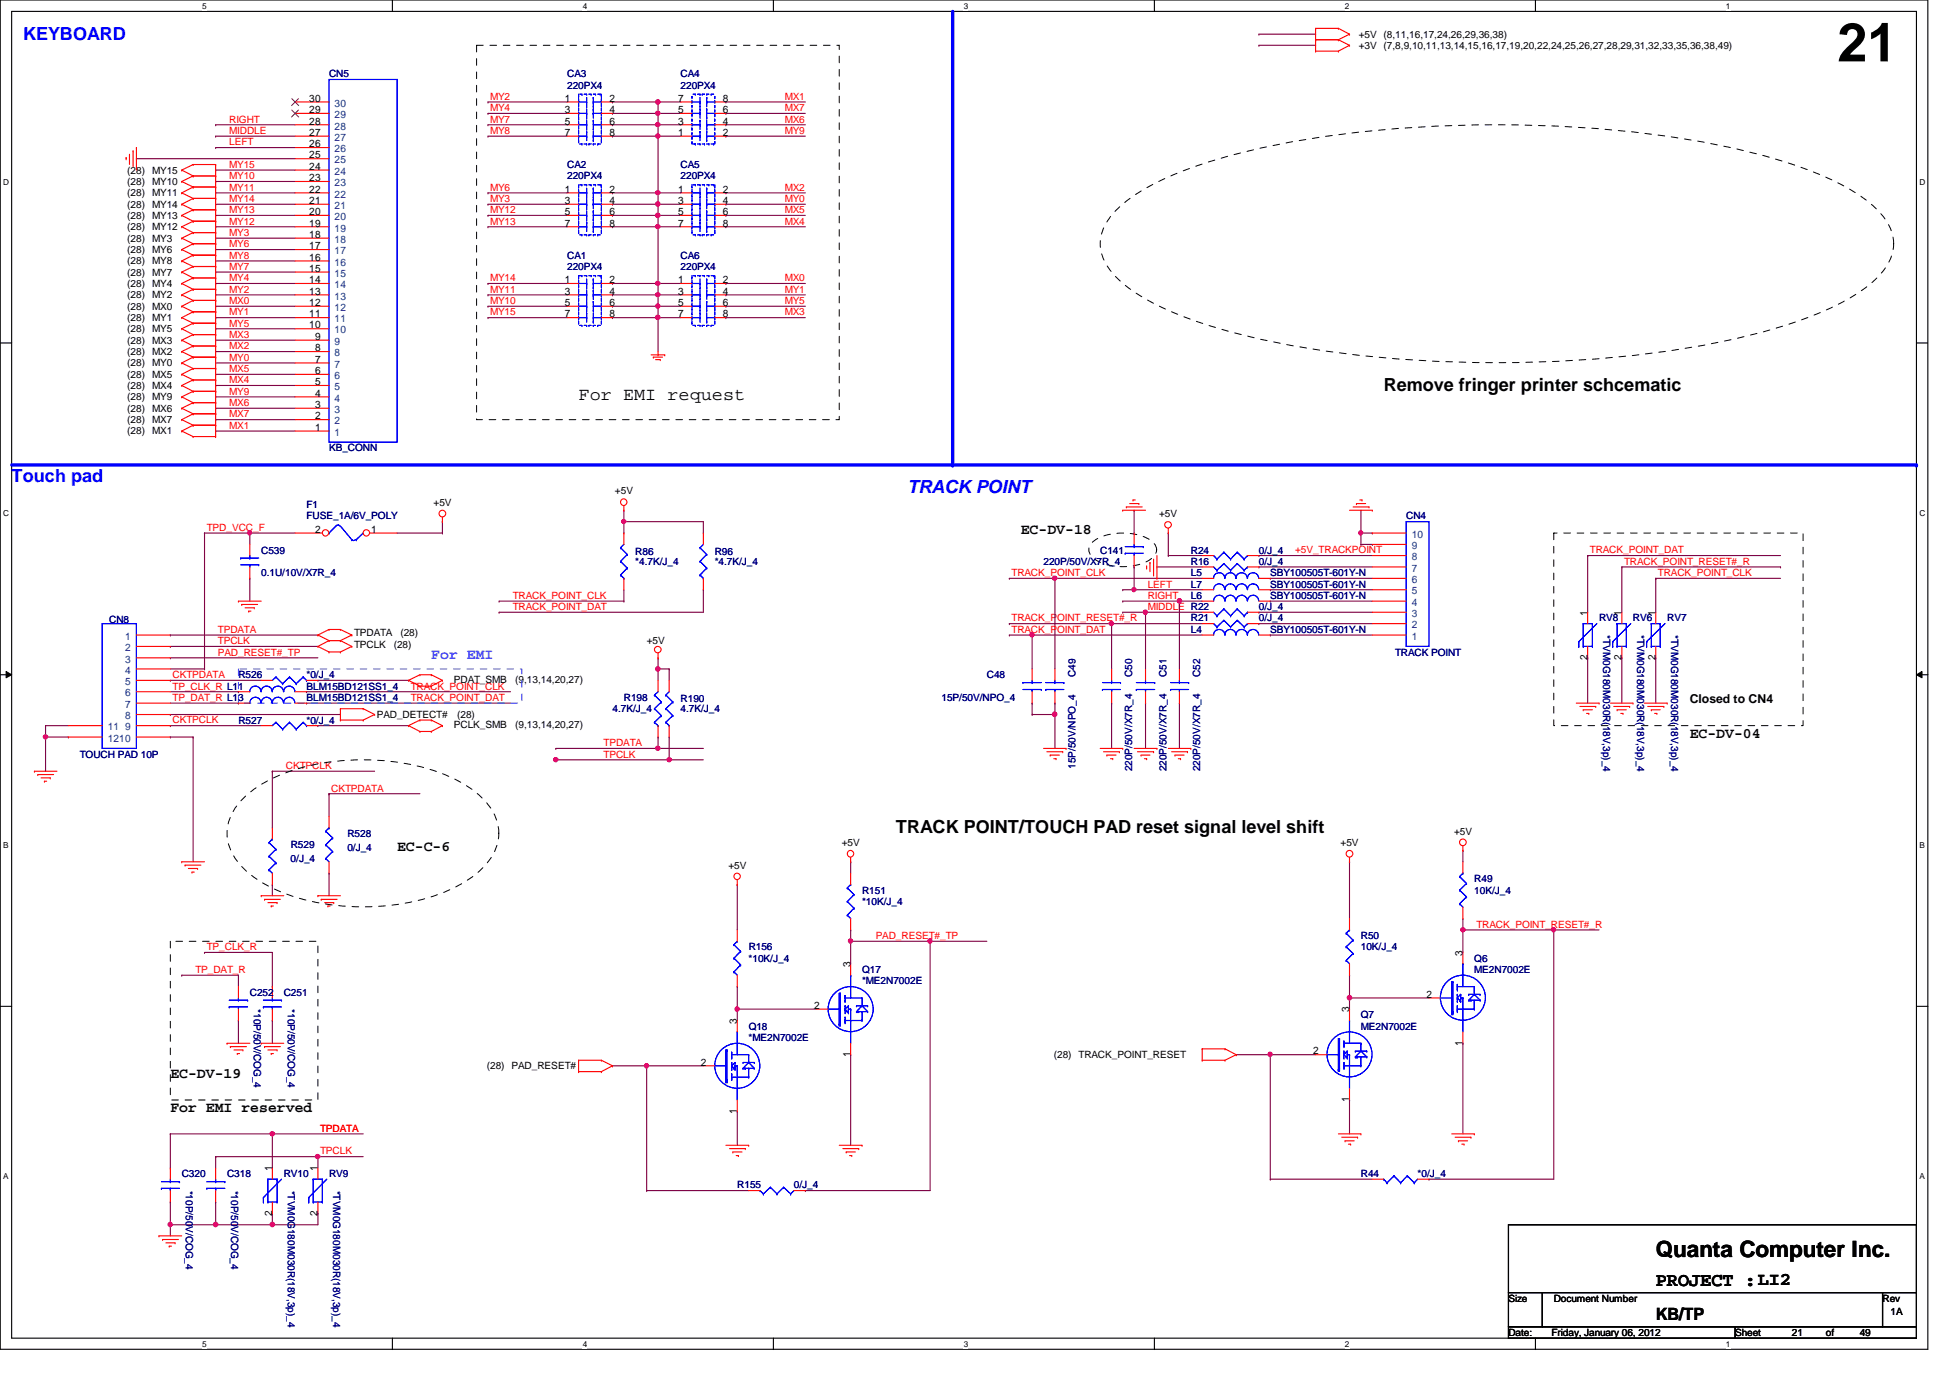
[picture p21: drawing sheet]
<svg xmlns="http://www.w3.org/2000/svg" width="297mm" height="210mm" viewBox="0 0 297 210" stroke-linecap="round" stroke-linejoin="round" font-family="sans-serif">
<defs><g id="words">
<text font-size="8.3" x="279.9" y="9.4">21</text>
<text font-size="3.4" x="252.2" y="191.4">Quanta Computer Inc.</text>
<text font-size="2.9" x="252.2" y="195.9">PROJECT :LI2</text>
<g font-size="2.8" fill="#00f">
<text x="3.5" y="6.1">KEYBOARD</text>
<text x="1.8" y="73.4">Touch pad</text>
<text x="138.2" y="75.1">TRACK POINT</text>
</g>
<g font-size="2.8">
<text x="210.8" y="59.6">Remove fringer printer schcematic</text>
<text x="88.1" y="60.9">For EMI request</text>
<text x="136.5" y="127">TRACK POINT/TOUCH PAD reset signal level shift</text>
</g>
<text font-size="2.6" x="252.2" y="201">KB/TP</text>
<g font-size="2.2">
<text x="155.5" y="81.3">EC-DV-18</text>
<text x="257.4" y="112.4">EC-DV-04</text>
<text x="60.5" y="129.7">EC-C-6</text>
<text x="25.9" y="164.2">EC-DV-19</text>
<text x="25.9" y="169.4">For EMI reserved</text>
</g>
<text font-size="2.2" fill="#0080ff" x="65.7" y="100.3">For EMI</text>
<text font-size="1.9" x="257.4" y="107.1">Closed to CN4</text>
<g font-size="1.6">
<text x="47.1" y="17.2">29</text>
<text x="47.1" y="15.5">30</text>
<text x="86" y="15.5">1</text>
<text x="86" y="17.2">3</text>
<text x="92.8" y="15.5">2</text>
<text x="92.8" y="17.2">4</text>
<text x="103.3" y="17.2">5</text>
<text x="103.3" y="15.5">7</text>
<text x="110.1" y="17.2">6</text>
<text x="110.1" y="15.5">8</text>
<text x="47.1" y="22.4">26</text>
<text x="47.1" y="20.7">27</text>
<text x="47.1" y="19">28</text>
<text x="86" y="19">5</text>
<text x="86" y="20.7">7</text>
<text x="92.8" y="19">6</text>
<text x="92.8" y="20.7">8</text>
<text x="103.3" y="20.7">1</text>
<text x="103.3" y="19">3</text>
<text x="110.1" y="20.7">2</text>
<text x="110.1" y="19">4</text>
<text x="47.1" y="29.3">22</text>
<text x="47.1" y="27.6">23</text>
<text x="47.1" y="25.9">24</text>
<text x="47.1" y="24.1">25</text>
<text x="86" y="29.3">1</text>
<text x="92.8" y="29.3">2</text>
<text x="103.3" y="29.3">1</text>
<text x="110.1" y="29.3">2</text>
<text x="47.1" y="34.5">19</text>
<text x="47.1" y="32.8">20</text>
<text x="47.1" y="31.1">21</text>
<text x="86" y="31.1">3</text>
<text x="86" y="32.8">5</text>
<text x="86" y="34.5">7</text>
<text x="92.8" y="31.1">4</text>
<text x="92.8" y="32.8">6</text>
<text x="92.8" y="34.5">8</text>
<text x="103.3" y="31.1">3</text>
<text x="103.3" y="32.8">5</text>
<text x="103.3" y="34.5">7</text>
<text x="110.1" y="31.1">4</text>
<text x="110.1" y="32.8">6</text>
<text x="110.1" y="34.5">8</text>
<text x="47.1" y="41.4">15</text>
<text x="47.1" y="39.7">16</text>
<text x="47.1" y="38">17</text>
<text x="47.1" y="36.2">18</text>
<text x="47.1" y="46.6">12</text>
<text x="47.1" y="44.9">13</text>
<text x="47.1" y="43.1">14</text>
<text x="86" y="43.1">1</text>
<text x="86" y="44.9">3</text>
<text x="86" y="46.6">5</text>
<text x="92.8" y="43.1">2</text>
<text x="92.8" y="44.9">4</text>
<text x="92.8" y="46.6">6</text>
<text x="103.3" y="43.1">1</text>
<text x="103.3" y="44.9">3</text>
<text x="103.3" y="46.6">5</text>
<text x="110.1" y="43.1">2</text>
<text x="110.1" y="44.9">4</text>
<text x="110.1" y="46.6">6</text>
<text x="47.1" y="50">10</text>
<text x="47.1" y="48.3">11</text>
<text x="48" y="53.5">8</text>
<text x="48" y="51.8">9</text>
<text x="86" y="48.3">7</text>
<text x="92.8" y="48.3">8</text>
<text x="103.3" y="48.3">7</text>
<text x="110.1" y="48.3">8</text>
<text x="48" y="58.7">5</text>
<text x="48" y="57">6</text>
<text x="48" y="55.2">7</text>
<text x="48" y="65.6">1</text>
<text x="48" y="63.9">2</text>
<text x="48" y="62.1">3</text>
<text x="48" y="60.4">4</text>
<text x="48" y="81.2">2</text>
<text x="56.6" y="81.2">1</text>
<text x="241.8" y="93.8" transform="rotate(-90 241.8 93.8)">1</text>
<text x="247" y="93.8" transform="rotate(-90 247 93.8)">1</text>
<text x="252.2" y="93.8" transform="rotate(-90 252.2 93.8)">1</text>
<text x="241.8" y="100.5" transform="rotate(-90 241.8 100.5)">2</text>
<text x="247" y="100.5" transform="rotate(-90 247 100.5)">2</text>
<text x="252.2" y="100.5" transform="rotate(-90 252.2 100.5)">2</text>
<text x="129.5" y="147.3" transform="rotate(-90 129.5 147.3)">3</text>
<text x="222.8" y="145.6" transform="rotate(-90 222.8 145.6)">3</text>
<text x="112.3" y="156" transform="rotate(-90 112.3 156)">3</text>
<text x="124" y="153.7">2</text>
<text x="205.5" y="154.2" transform="rotate(-90 205.5 154.2)">3</text>
<text x="217.3" y="152">2</text>
<text x="129.5" y="161" transform="rotate(-90 129.5 161)">1</text>
<text x="200" y="160.6">2</text>
<text x="222.8" y="159.3" transform="rotate(-90 222.8 159.3)">1</text>
<text x="106.8" y="162.3">2</text>
<text x="205.5" y="167.9" transform="rotate(-90 205.5 167.9)">1</text>
<text x="112.3" y="169.6" transform="rotate(-90 112.3 169.6)">1</text>
<text x="41.4" y="178.4" transform="rotate(-90 41.4 178.4)">1</text>
<text x="48.4" y="178.4" transform="rotate(-90 48.4 178.4)">1</text>
<text x="41.4" y="185.2" transform="rotate(-90 41.4 185.2)">2</text>
<text x="48.4" y="185.2" transform="rotate(-90 48.4 185.2)">2</text>
</g>
<g font-size="1.6" fill="#004080">
<text x="51" y="18">29</text>
<text x="51" y="16.3">30</text>
<text x="51" y="23.2">26</text>
<text x="51" y="21.5">27</text>
<text x="51" y="19.7">28</text>
<text x="51" y="28.4">23</text>
<text x="51" y="26.6">24</text>
<text x="51" y="24.9">25</text>
<text x="51" y="35.3">19</text>
<text x="51" y="33.5">20</text>
<text x="51" y="31.8">21</text>
<text x="51" y="30.1">22</text>
<text x="51" y="40.5">16</text>
<text x="51" y="38.7">17</text>
<text x="51" y="37">18</text>
<text x="51" y="47.4">12</text>
<text x="51" y="45.6">13</text>
<text x="51" y="43.9">14</text>
<text x="51" y="42.2">15</text>
<text x="51" y="52.5">9</text>
<text x="51" y="50.8">10</text>
<text x="51" y="49.1">11</text>
<text x="51" y="59.4">5</text>
<text x="51" y="57.7">6</text>
<text x="51" y="56">7</text>
<text x="51" y="54.3">8</text>
<text x="51" y="64.6">2</text>
<text x="51" y="62.9">3</text>
<text x="51" y="61.2">4</text>
<text x="51" y="66.4">1</text>
<text x="215.1" y="83.7">9</text>
<text x="215.1" y="81.9">10</text>
<text x="215.1" y="88.8">6</text>
<text x="215.1" y="87.1">7</text>
<text x="215.1" y="85.3">8</text>
<text x="215.1" y="92.3">4</text>
<text x="215.1" y="90.6">5</text>
<text x="215.1" y="95.7">2</text>
<text x="215.1" y="94">3</text>
<text x="19" y="97.5">1</text>
<text x="19" y="99.2">2</text>
<text x="19" y="100.9">3</text>
<text x="215.1" y="97.5">1</text>
<text x="19" y="102.6">4</text>
<text x="19" y="104.4">5</text>
<text x="19" y="106.1">6</text>
<text x="19" y="107.8">7</text>
<text x="16.4" y="111.3">11</text>
<text x="16.4" y="113">1210</text>
<text x="19" y="109.6">8</text>
<text x="19" y="111.3">9</text>
</g>
<g font-size="1.5">
<text x="207" y="5.7">+5V (8,11,16,17,24,26,29,36,38)</text>
<text x="207" y="7.5">+3V (7,8,9,10,11,13,14,15,16,17,19,20,22,24,25,26,27,28,29,31,32,33,35,36,38,49)</text>
<text x="19.4" y="29.9">(28)</text>
<text x="19.4" y="26.5">(28)</text>
<text x="19.4" y="28.2">(28)</text>
<text x="23.2" y="29.9">MY11</text>
<text x="23.2" y="26.5">MY15</text>
<text x="23.2" y="28.2">MY10</text>
<text x="19.4" y="33.4">(28)</text>
<text x="19.4" y="31.6">(28)</text>
<text x="19.4" y="35.1">(28)</text>
<text x="23.2" y="33.4">MY13</text>
<text x="23.2" y="31.6">MY14</text>
<text x="23.2" y="35.1">MY12</text>
<text x="19.4" y="42">(28)</text>
<text x="19.4" y="38.5">(28)</text>
<text x="19.4" y="36.8">(28)</text>
<text x="19.4" y="40.3">(28)</text>
<text x="23.2" y="42">MY7</text>
<text x="23.2" y="38.5">MY6</text>
<text x="23.2" y="36.8">MY3</text>
<text x="23.2" y="40.3">MY8</text>
<text x="19.4" y="45.5">(28)</text>
<text x="19.4" y="47.2">(28)</text>
<text x="19.4" y="43.7">(28)</text>
<text x="23.2" y="45.5">MY2</text>
<text x="23.2" y="47.2">MX0</text>
<text x="23.2" y="43.7">MY4</text>
<text x="19.4" y="50.6">(28)</text>
<text x="19.4" y="52.4">(28)</text>
<text x="19.4" y="48.9">(28)</text>
<text x="23.2" y="50.6">MY5</text>
<text x="23.2" y="52.4">MX3</text>
<text x="23.2" y="48.9">MY1</text>
<text x="19.4" y="57.5">(28)</text>
<text x="19.4" y="54.1">(28)</text>
<text x="19.4" y="59.3">(28)</text>
<text x="19.4" y="55.8">(28)</text>
<text x="23.2" y="57.5">MX5</text>
<text x="23.2" y="54.1">MX2</text>
<text x="23.2" y="59.3">MX4</text>
<text x="23.2" y="55.8">MY0</text>
<text x="19.4" y="62.7">(28)</text>
<text x="19.4" y="64.4">(28)</text>
<text x="19.4" y="61">(28)</text>
<text x="23.2" y="62.7">MX6</text>
<text x="23.2" y="64.4">MX7</text>
<text x="23.2" y="61">MY9</text>
<text x="19.4" y="66.2">(28)</text>
<text x="23.2" y="66.2">MX1</text>
<text x="66" y="77">+5V</text>
<text x="93.7" y="75.3">+5V</text>
<text x="176.6" y="78.8">+5V</text>
<text x="53.9" y="96.9">TPDATA</text>
<text x="53.9" y="98.6">TPCLK</text>
<text x="60" y="98.6">(28)</text>
<text x="61" y="96.9">(28)</text>
<text x="98.5" y="98.1">+5V</text>
<text x="69.1" y="104">PDAT_SMB</text>
<text x="78.5" y="104">(9,13,14,20,27)</text>
<text x="57.4" y="109.3">PAD_DETECT#</text>
<text x="69.1" y="110.9">PCLK_SMB</text>
<text x="69.6" y="109.3">(28)</text>
<text x="78.5" y="110.9">(9,13,14,20,27)</text>
<text x="128.2" y="128.9">+5V</text>
<text x="204.2" y="128.9">+5V</text>
<text x="221.5" y="127.1">+5V</text>
<text x="111" y="132.3">+5V</text>
<text x="160.5" y="161.2">(28) TRACK_POINT_RESET</text>
<text x="74.2" y="162.9">(28) PAD_RESET#</text>
<text x="229.8" y="203.5">Date:</text>
<text x="229.8" y="198.3">Size</text>
<text x="236.3" y="203.5">Friday, January 06, 2012</text>
<text x="236.7" y="198.3">Document Number</text>
<text x="264.3" y="203.5">Sheet</text>
<text x="273" y="203.5">21</text>
<text x="278.1" y="203.5">of</text>
<text x="283.3" y="203.5">49</text>
<text x="286.8" y="198.3">Rev</text>
<text x="288" y="200.4">1A</text>
</g>
<g font-size="1.5" fill="#000080">
<text x="50.1" y="11.8">CN5</text>
<text x="86.4" y="11.8">CA3</text>
<text x="103.7" y="11.8">CA4</text>
<text x="86.4" y="13.5">220PX4</text>
<text x="103.7" y="13.5">220PX4</text>
<text x="86.4" y="27.3">220PX4</text>
<text x="86.4" y="25.6">CA2</text>
<text x="103.7" y="27.3">220PX4</text>
<text x="103.7" y="25.6">CA5</text>
<text x="86.4" y="41.1">220PX4</text>
<text x="86.4" y="39.4">CA1</text>
<text x="103.7" y="41.1">220PX4</text>
<text x="103.7" y="39.4">CA6</text>
<text x="50.1" y="68.7">KB_CONN</text>
<text x="46.7" y="77.4">F1</text>
<text x="46.7" y="79.1">FUSE_1A/6V_POLY</text>
<text x="214.2" y="79.1">CN4</text>
<text x="39.8" y="87.8">0.1U/10V/X7R_4</text>
<text x="39.8" y="84.3">C539</text>
<text x="96.8" y="86">*4.7K/J_4</text>
<text x="96.8" y="84.5">R86</text>
<text x="108.9" y="86">*4.7K/J_4</text>
<text x="108.9" y="84.5">R96</text>
<text x="159" y="86">220P/50V/X7R_4</text>
<text x="167.6" y="84.3">C141</text>
<text x="181.4" y="89.5">L7</text>
<text x="181.4" y="86">R16</text>
<text x="181.4" y="87.8">L5</text>
<text x="181.4" y="84.3">R24</text>
<text x="191.8" y="86">0/J_4</text>
<text x="191.8" y="84.3">0/J_4</text>
<text x="193.5" y="89.5">SBY100505T-601Y-N</text>
<text x="193.5" y="87.8">SBY100505T-601Y-N</text>
<text x="16.6" y="94.8">CN8</text>
<text x="181.4" y="94.7">R21</text>
<text x="181.4" y="91.2">L6</text>
<text x="191.8" y="94.7">0/J_4</text>
<text x="191.8" y="93">0/J_4</text>
<text x="193.5" y="91.2">SBY100505T-601Y-N</text>
<text x="243.6" y="94.7">RV8</text>
<text x="248.7" y="94.7">RV6</text>
<text x="254" y="94.7">RV7</text>
<text x="181.4" y="96.4">L4</text>
<text x="193.5" y="96.4">SBY100505T-601Y-N</text>
<text x="212.5" y="99.9">TRACK POINT</text>
<text x="244.2" y="96.7" transform="rotate(90 244.2 96.7)">*TVM0G180M030R(18V,3p)_4</text>
<text x="249.4" y="96.7" transform="rotate(90 249.4 96.7)">*TVM0G180M030R(18V,3p)_4</text>
<text x="254.6" y="96.7" transform="rotate(90 254.6 96.7)">*TVM0G180M030R(18V,3p)_4</text>
<text x="36.3" y="103.3">R526</text>
<text x="46.7" y="106.8">BLM15BD121SS1_4</text>
<text x="46.7" y="105">BLM15BD121SS1_4</text>
<text x="46.7" y="103.3">*0/J_4</text>
<text x="95" y="106.8">R198</text>
<text x="103.7" y="106.9">R190</text>
<text x="143.4" y="106.8">15P/50V/NPO_4</text>
<text x="150.3" y="103.3">C48</text>
<text x="163.8" y="103.1" transform="rotate(-90 163.8 103.1)">C49</text>
<text x="172.5" y="103.1" transform="rotate(-90 172.5 103.1)">C50</text>
<text x="177.7" y="103.1" transform="rotate(-90 177.7 103.1)">C51</text>
<text x="182.8" y="103.1" transform="rotate(-90 182.8 103.1)">C52</text>
<text x="36.3" y="110.2">R527</text>
<text x="46.7" y="110.2">*0/J_4</text>
<text x="93.3" y="108.5">4.7K/J_4</text>
<text x="103.7" y="108.5">4.7K/J_4</text>
<text x="12.1" y="115.4">TOUCH PAD 10P</text>
<text x="163.8" y="117.1" transform="rotate(-90 163.8 117.1)">15P/50V/NPO_4</text>
<text x="172.5" y="117.5" transform="rotate(-90 172.5 117.5)">220P/50V/X7R_4</text>
<text x="177.7" y="117.5" transform="rotate(-90 177.7 117.5)">220P/50V/X7R_4</text>
<text x="182.8" y="117.5" transform="rotate(-90 182.8 117.5)">220P/50V/X7R_4</text>
<text x="44.3" y="131.3">0/J_4</text>
<text x="44.3" y="129.2">R529</text>
<text x="52.9" y="129.6">0/J_4</text>
<text x="52.9" y="127.5">R528</text>
<text x="131.3" y="137.8">*10K/J_4</text>
<text x="131.3" y="136.1">R151</text>
<text x="224.6" y="136.1">10K/J_4</text>
<text x="224.6" y="134.4">R49</text>
<text x="207.3" y="143">R50</text>
<text x="114" y="146.5">*10K/J_4</text>
<text x="114" y="144.8">R156</text>
<text x="131.3" y="149.9">*ME2N7002E</text>
<text x="131.3" y="148.2">Q17</text>
<text x="207.3" y="144.8">10K/J_4</text>
<text x="224.6" y="148.2">ME2N7002E</text>
<text x="224.6" y="146.5">Q6</text>
<text x="38.1" y="151.7">C252</text>
<text x="38.7" y="153.7" transform="rotate(90 38.7 153.7)">*10P/50V/COG_4</text>
<text x="43.2" y="151.7">C251</text>
<text x="43.9" y="153.7" transform="rotate(90 43.9 153.7)">*10P/50V/COG_4</text>
<text x="207.3" y="155.1">Q7</text>
<text x="114" y="158.6">*ME2N7002E</text>
<text x="114" y="156.8">Q18</text>
<text x="207.3" y="156.8">ME2N7002E</text>
<text x="27.7" y="179.3">C320</text>
<text x="34.6" y="179.3">C318</text>
<text x="43.2" y="179.3">RV10</text>
<text x="50.1" y="179.3">RV9</text>
<text x="207.3" y="179.3">R44</text>
<text x="215.9" y="179.3">*0/J_4</text>
<text x="28.3" y="181.4" transform="rotate(90 28.3 181.4)">*10P/50V/COG_4</text>
<text x="35.2" y="181.4" transform="rotate(90 35.2 181.4)">*10P/50V/COG_4</text>
<text x="43.9" y="181.4" transform="rotate(90 43.9 181.4)">*TVM0G180M030R(18V,3p)_4</text>
<text x="50.8" y="181.4" transform="rotate(90 50.8 181.4)">*TVM0G180M030R(18V,3p)_4</text>
<text x="112.3" y="181">R155</text>
<text x="120.9" y="181">0/J_4</text>
</g>
<g font-size="1.5" fill="#f00">
<text x="74.7" y="16.9">MY4</text>
<text x="74.7" y="15.2">MY2</text>
<text x="119.5" y="15.2">MX1</text>
<text x="119.5" y="16.9">MX7</text>
<text x="34.9" y="20.4">MIDDLE</text>
<text x="34.9" y="18.7">RIGHT</text>
<text x="34.9" y="22.1">LEFT</text>
<text x="74.7" y="20.4">MY8</text>
<text x="74.7" y="18.7">MY7</text>
<text x="119.5" y="20.4">MY9</text>
<text x="119.5" y="18.7">MX6</text>
<text x="34.9" y="25.6">MY15</text>
<text x="34.9" y="27.3">MY10</text>
<text x="34.9" y="29">MY11</text>
<text x="74.7" y="29">MY6</text>
<text x="119.5" y="29">MX2</text>
<text x="34.9" y="30.8">MY14</text>
<text x="34.9" y="32.5">MY13</text>
<text x="34.9" y="34.2">MY12</text>
<text x="34.9" y="35.9">MY3</text>
<text x="74.7" y="32.5">MY12</text>
<text x="74.7" y="30.8">MY3</text>
<text x="74.7" y="34.2">MY13</text>
<text x="119.5" y="32.5">MX5</text>
<text x="119.5" y="30.8">MY0</text>
<text x="119.5" y="34.2">MX4</text>
<text x="34.9" y="41.1">MY7</text>
<text x="34.9" y="39.4">MY8</text>
<text x="34.9" y="37.7">MY6</text>
<text x="34.9" y="44.6">MY2</text>
<text x="34.9" y="46.3">MX0</text>
<text x="34.9" y="42.8">MY4</text>
<text x="74.7" y="42.8">MY14</text>
<text x="74.7" y="46.3">MY10</text>
<text x="74.7" y="44.6">MY11</text>
<text x="119.5" y="42.8">MX0</text>
<text x="119.5" y="44.6">MY1</text>
<text x="119.5" y="46.3">MY5</text>
<text x="34.9" y="49.7">MY5</text>
<text x="34.9" y="48">MY1</text>
<text x="34.9" y="53.2">MX2</text>
<text x="34.9" y="51.5">MX3</text>
<text x="74.7" y="48">MY15</text>
<text x="119.5" y="48">MX3</text>
<text x="34.9" y="56.7">MX5</text>
<text x="34.9" y="54.9">MY0</text>
<text x="34.9" y="58.4">MX4</text>
<text x="34.9" y="65.3">MX1</text>
<text x="34.9" y="63.6">MX7</text>
<text x="34.9" y="61.8">MX6</text>
<text x="34.9" y="60.1">MY9</text>
<text x="31.5" y="80.9">TPD_VCC_F</text>
<text x="154.1" y="87.8">TRACK_POINT_CLK</text>
<text x="174.8" y="89.5">LEFT</text>
<text x="197.3" y="84.3">+5V_TRACKPOINT</text>
<text x="242.2" y="84.3">TRACK_POINT_DAT</text>
<text x="247.4" y="86">TRACK_POINT_RESET#_R</text>
<text x="252.6" y="87.8">TRACK_POINT_CLK</text>
<text x="78.1" y="91.2">TRACK_POINT_CLK</text>
<text x="78.1" y="92.9">TRACK_POINT_DAT</text>
<text x="154.1" y="94.7">TRACK_POINT_RESET#_R</text>
<text x="174.8" y="92.9">MIDDLE R22</text>
<text x="174.8" y="91.2">RIGHT</text>
<text x="33.2" y="98.1">TPCLK</text>
<text x="33.2" y="96.4">TPDATA</text>
<text x="33.2" y="99.9">PAD_RESET#_TP</text>
<text x="154.1" y="96.4">TRACK_POINT_DAT</text>
<text x="26.3" y="105">TP_CLK_R L11</text>
<text x="26.3" y="106.8">TP_DAT_R L13</text>
<text x="26.3" y="103.3">CKTPDATA</text>
<text x="62.6" y="106.8">TRACK_POINT_DAT</text>
<text x="62.6" y="105">TRACK_POINT_CLK</text>
<text x="26.3" y="110.2">CKTPCLK</text>
<text x="91.9" y="113.7">TPDATA</text>
<text x="43.6" y="117.1">CKTPCLK</text>
<text x="91.9" y="115.4">TPCLK</text>
<text x="50.5" y="120.6">CKTPDATA</text>
<text x="133.4" y="143">PAD_RESET#_TP</text>
<text x="224.9" y="141.3">TRACK_POINT_RESET#_R</text>
<text x="29.8" y="148.2">TP_DAT_R</text>
<text x="31.5" y="144.7">TP_CLK_R</text>
<text x="48.8" y="172.4">TPDATA</text>
<text x="48.8" y="175.9">TPCLK</text>
</g>
<g font-size="1.3">
<text x="30.8" y="1.4">5</text>
<text x="88.8" y="1.4">4</text>
<text x="146.8" y="1.4">3</text>
<text x="204.8" y="1.4">2</text>
<text x="262.9" y="1.4">1</text>
<text x=".5" y="28.1">D</text>
<text x="292.4" y="28.1">D</text>
<text x=".5" y="78.6">C</text>
<text x="292.4" y="78.6">C</text>
<text x=".5" y="129.2">B</text>
<text x="292.4" y="129.2">B</text>
<text x=".5" y="179.7">A</text>
<text x="292.4" y="179.7">A</text>
<text x="30.8" y="205.2">5</text>
<text x="88.8" y="205.2">4</text>
<text x="146.8" y="205.2">3</text>
<text x="204.8" y="205.2">2</text>
<text x="262.9" y="205.2">1</text>
</g>
</g></defs>
<path d="M0 0h293.7v205.5h-293.7zM1.8 1.7h290.1v202.1h-290.1z" fill="none" stroke="#000" stroke-width=".17"/>
<g fill="#fff">
<path d="M30.8 .2h.7v1.4h-.7z"/>
<path d="M30.8 204h.7v1.4h-.7z"/>
</g>
<path d="M59.8 0v1.7M59.8 203.8v1.8" fill="none" stroke="#000" stroke-width=".17"/>
<g fill="#fff">
<path d="M88.8 .2h.6v1.4h-.6z"/>
<path d="M88.8 204h.6v1.4h-.6z"/>
</g>
<path d="M117.8 0v1.7M117.8 203.8v1.8" fill="none" stroke="#000" stroke-width=".17"/>
<g fill="#fff">
<path d="M146.8 .2h.7v1.4h-.7z"/>
<path d="M146.8 204h.7v1.4h-.7z"/>
</g>
<path d="M175.8 0v1.7M175.8 203.8v1.8" fill="none" stroke="#000" stroke-width=".17"/>
<g fill="#fff">
<path d="M204.8 .2h.7v1.4h-.7z"/>
<path d="M204.8 204h.7v1.4h-.7z"/>
</g>
<path d="M233.9 0v1.7M233.9 203.8v1.8" fill="none" stroke="#000" stroke-width=".17"/>
<g fill="#fff">
<path d="M262.9 .2h.7v1.4h-.7z"/>
<path d="M262.9 204h.7v1.4h-.7z"/>
<path d="M.5 27h.9v1.4h-.9z"/>
<path d="M292.4 27h.9v1.4h-.9z"/>
<path d="M.5 77.5h.9v1.4h-.9z"/>
<path d="M292.4 77.5h.9v1.4h-.9z"/>
</g>
<path d="M0 52.2h1.8M291.9 52.2h1.8" fill="none" stroke="#000" stroke-width=".17"/>
<g fill="#fff">
<path d="M.5 128h.8v1.4h-.8z"/>
<path d="M292.4 128h.8v1.4h-.8z"/>
</g>
<path d="M0 102.8h1.8M291.9 102.8h1.8" fill="none" stroke="#000" stroke-width=".17"/>
<path d="M.9 102.3l.9 .5-.9 .5zM291.9 102.8l.9-.5v1z" fill="#000"/>
<path d="M.9 102.3l.9 .5-.9 .5zM291.9 102.8l.9-.5v1z" fill="none" stroke="#000" stroke-width=".15"/>
<g fill="#fff">
<path d="M.5 178.5h.8v1.4h-.8z"/>
<path d="M292.4 178.5h.8v1.4h-.8z"/>
</g>
<path d="M0 153.3h1.8M291.9 153.3h1.8" fill="none" stroke="#000" stroke-width=".17"/>
<g fill="none" stroke="#800040" stroke-width=".17">
<path d="M93.3 19h10.4M93.3 19h.1M100.2 19h.1M100.2 17.3h.1M100.2 17.3h3.5M93.3 29.4h6.9M93.3 34.5h6.9M93.3 20.7h6.9M93.3 31.1h6.9M93.3 29.4h.1M93.3 34.5h.1M93.3 20.7h.1"/>
<path d="M93.3 31.1h.1M100.2 32.8h.1M100.2 32.8h3.5M93.3 44.9h10.4M93.3 44.9h.1M100.2 48.4h.1M100.2 44.9h.1M100.2 48.4v5.2M100.2 48.4h3.5"/>
</g>
<circle cx="100.2" cy="48.3" r=".34" fill="#f0f"/>
<circle cx="100.2" cy="48.3" r=".34" fill="none" stroke="#f0f" stroke-width=".17"/>
<path d="M93.3 17.3h6.9M93.3 17.3h.1M100.2 20.7h.1M100.2 20.7v8.7M100.2 46.7h.1M100.2 46.7h3.5" fill="none" stroke="#800040" stroke-width=".17"/>
<circle cx="100.2" cy="20.7" r=".33" fill="#f0f"/>
<circle cx="100.2" cy="20.7" r=".33" fill="none" stroke="#f0f" stroke-width=".17"/>
<path d="M100.2 15.5h.1M100.2 15.5v1.8" fill="none" stroke="#800040" stroke-width=".17"/>
<circle cx="100.2" cy="15.5" r=".34" fill="#f0f"/>
<circle cx="100.2" cy="15.5" r=".34" fill="none" stroke="#f0f" stroke-width=".17"/>
<path d="M100.2 34.5h.1M100.2 34.5v8.7" fill="none" stroke="#800040" stroke-width=".17"/>
<circle cx="100.2" cy="34.5" r=".33" fill="#f0f"/>
<circle cx="100.2" cy="34.5" r=".33" fill="none" stroke="#f0f" stroke-width=".17"/>
<path d="M100.2 17.3h.1M100.2 17.3v1.7" fill="none" stroke="#800040" stroke-width=".17"/>
<circle cx="100.2" cy="17.2" r=".33" fill="#f0f"/>
<circle cx="100.2" cy="17.2" r=".33" fill="none" stroke="#f0f" stroke-width=".17"/>
<path d="M100.2 31.1h.1M100.2 29.4h.1M100.2 29.4v1.7M100.2 31.1h3.5M100.2 43.2h.1M100.2 43.2h3.5" fill="none" stroke="#800040" stroke-width=".17"/>
<circle cx="100.2" cy="29.4" r=".33" fill="#f0f"/>
<circle cx="100.2" cy="29.4" r=".33" fill="none" stroke="#f0f" stroke-width=".17"/>
<path d="M100.2 29.4h.1M100.2 29.4h3.5M100.2 43.2h.1M100.2 43.2v1.7" fill="none" stroke="#800040" stroke-width=".17"/>
<circle cx="100.2" cy="43.2" r=".33" fill="#f0f"/>
<circle cx="100.2" cy="43.2" r=".33" fill="none" stroke="#f0f" stroke-width=".17"/>
<path d="M100.2 19h.1M100.2 19v1.7M100.2 20.7h.1M100.2 20.7h3.5" fill="none" stroke="#800040" stroke-width=".17"/>
<circle cx="100.2" cy="19" r=".33" fill="#f0f"/>
<circle cx="100.2" cy="19" r=".33" fill="none" stroke="#f0f" stroke-width=".17"/>
<path d="M93.3 32.8h6.9M93.3 32.8h.1M100.2 34.5h.1M100.2 34.5h3.5M93.3 43.2h6.9M93.3 43.2h.1M100.2 44.9h.1M100.2 44.9v1.8" fill="none" stroke="#800040" stroke-width=".17"/>
<circle cx="100.2" cy="44.9" r=".33" fill="#f0f"/>
<circle cx="100.2" cy="44.9" r=".33" fill="none" stroke="#f0f" stroke-width=".17"/>
<path d="M93.3 15.5h10.4M93.3 15.5h.1M100.2 15.5h.1M100.2 32.8h.1M100.2 32.8v1.7M93.3 46.7h6.9M93.3 46.7h.1" fill="none" stroke="#800040" stroke-width=".17"/>
<circle cx="100.2" cy="32.8" r=".34" fill="#f0f"/>
<circle cx="100.2" cy="32.8" r=".34" fill="none" stroke="#f0f" stroke-width=".17"/>
<path d="M100.2 31.1h.1M100.2 31.1v1.7" fill="none" stroke="#800040" stroke-width=".17"/>
<circle cx="100.2" cy="31.1" r=".34" fill="#f0f"/>
<circle cx="100.2" cy="31.1" r=".34" fill="none" stroke="#f0f" stroke-width=".17"/>
<path d="M100.2 46.7h.1M100.2 46.7v1.7" fill="none" stroke="#800040" stroke-width=".17"/>
<circle cx="100.2" cy="46.6" r=".33" fill="#f0f"/>
<circle cx="100.2" cy="46.6" r=".33" fill="none" stroke="#f0f" stroke-width=".17"/>
<g fill="none" stroke="#800040" stroke-width=".17">
<path d="M32.8 19h.1M32.8 19h12.2M20.8 24.2h.1M20.8 24.2h24.2M32.8 31.1h.1M32.8 39.8h.1M32.8 20.7h.1M32.8 22.5h.1M32.8 32.8h.1M32.8 38h.1M32.8 34.5h.1M32.8 25.9h.1"/>
<path d="M32.8 27.6h.1M32.8 36.3h.1M32.8 29.4h.1M32.8 31.1h12.2M32.8 39.8h12.2M32.8 20.7h12.2M32.8 22.5h12.2M32.8 32.8h12.2M32.8 38h12.2M32.8 34.5h12.2M32.8 25.9h12.2M32.8 27.6h12.2"/>
<path d="M32.8 36.3h12.2M32.8 29.4h12.2M32.8 41.4h.1M32.8 44.9h.1M32.8 57h.1M32.8 46.7h.1M32.8 43.2h.1M32.8 50.1h.1M32.8 48.4h.1M32.8 53.6h.1M32.8 55.3h.1M32.8 51.8h.1"/>
<path d="M32.8 58.7h.1M32.8 48.4h12.2M32.8 41.4h12.2M32.8 44.9h12.2M32.8 57h12.2M32.8 46.7h12.2M32.8 43.2h12.2M32.8 50.1h12.2M32.8 53.6h12.2M32.8 55.3h12.2M32.8 51.8h12.2M32.8 58.7h12.2"/>
<path d="M93.3 48.4h6.9M93.3 48.4h.1M32.8 65.7h.1M32.8 63.9h.1M32.8 62.2h.1M32.8 60.5h.1M32.8 65.7h12.2M32.8 63.9h12.2M32.8 62.2h12.2M32.8 60.5h12.2M95 79.5h.1M95 77.7v3.5"/>
<path d="M95 79.5h12.1v1.7M76 91.6h19M76 91.6h.1M76 93.3h.1M95 91.6h.1M95 81.2h.1M95 89.8v1.8M107.1 81.2h.1M107.1 89.8h.1M107.1 89.8v3.5h-31.1"/>
</g>
<circle cx="95" cy="79.4" r=".32" fill="#f0f"/>
<circle cx="95" cy="79.4" r=".32" fill="none" stroke="#f0f" stroke-width=".17"/>
<g fill="none" stroke="#800040" stroke-width=".17">
<path d="M153.8 95h.1M153.8 95h15.5M160.7 88.1h.1M160.7 88.1v13.8M169.3 95h.1M169.3 95v6.9M157.2 108.8h3.5M157.2 107.1h.1M157.2 108.8h.1M157.2 107.1v1.7M160.7 108.8h.1M160.7 108.8v5.2"/>
<path d="M169.3 107.1h.1M169.3 107.1v6.9M174.5 107.1h.1M174.5 107.1v6.9M179.7 107.1h.1M179.7 107.1v6.9"/>
</g>
<circle cx="160.6" cy="108.8" r=".34" fill="#f0f"/>
<circle cx="160.6" cy="108.8" r=".34" fill="none" stroke="#f0f" stroke-width=".17"/>
<path d="M157.2 96.7h.1M157.2 96.7v5.2M172.8 89.8h10.3M172.8 89.8h.1" fill="none" stroke="#800040" stroke-width=".17"/>
<circle cx="172.7" cy="89.8" r=".32" fill="#f0f"/>
<circle cx="172.7" cy="89.8" r=".32" fill="none" stroke="#f0f" stroke-width=".17"/>
<path d="M157.2 96.7h25.9M157.2 96.7h.1" fill="none" stroke="#800040" stroke-width=".17"/>
<circle cx="157.2" cy="96.7" r=".32" fill="#f0f"/>
<circle cx="157.2" cy="96.7" r=".32" fill="none" stroke="#f0f" stroke-width=".17"/>
<path d="M160.7 88.1h22.4M160.7 88.1h.1M174.5 93.3h8.6M174.5 93.3h.1M178 84.6h5.1M178 84.6h.1M179.7 91.6h3.4M179.7 91.6h.1M160.7 107.1h.1M160.7 107.1v1.7" fill="none" stroke="#800040" stroke-width=".17"/>
<circle cx="160.7" cy="88.1" r=".33" fill="#f0f"/>
<circle cx="160.7" cy="88.1" r=".33" fill="none" stroke="#f0f" stroke-width=".17"/>
<path d="M153.8 88.1h6.9M153.8 88.1h.1M169.3 95h13.8M169.3 95h.1M178 81.2h.1M178 81.2v3.4" fill="none" stroke="#800040" stroke-width=".17"/>
<circle cx="169.3" cy="95" r=".33" fill="#f0f"/>
<circle cx="169.3" cy="95" r=".33" fill="none" stroke="#f0f" stroke-width=".17"/>
<path d="M153.8 96.7h3.4M153.8 96.7h.1M174.5 93.3h.1M174.5 93.3v8.6M176.2 86.4h6.9M176.2 86.4h.1" fill="none" stroke="#800040" stroke-width=".17"/>
<circle cx="174.5" cy="93.3" r=".33" fill="#f0f"/>
<circle cx="174.5" cy="93.3" r=".33" fill="none" stroke="#f0f" stroke-width=".17"/>
<path d="M171 93.3h3.5M171 93.3h.1M179.7 91.6h.1M179.7 91.6v10.3" fill="none" stroke="#800040" stroke-width=".17"/>
<circle cx="179.7" cy="91.5" r=".34" fill="#f0f"/>
<circle cx="179.7" cy="91.5" r=".34" fill="none" stroke="#f0f" stroke-width=".17"/>
<path d="M38.1 88.1h.1M38.1 81.2h.1M38.1 81.2v1.7M38.1 88.1v3.5M171 91.6h.1M171 91.6h8.7" fill="none" stroke="#800040" stroke-width=".17"/>
<circle cx="38" cy="81.2" r=".32" fill="#f0f"/>
<circle cx="38" cy="81.2" r=".32" fill="none" stroke="#f0f" stroke-width=".17"/>
<g fill="none" stroke="#800040" stroke-width=".17">
<path d="M74.3 15.5h12.1M74.3 19h12.1M74.3 17.3h12.1M74.3 19h.1M74.3 17.3h.1M74.3 15.5h.1M110.6 15.5h.1M110.6 17.3h.1M110.6 19h.1M110.6 15.5h12.1M110.6 19h12.1M110.6 17.3h12.1"/>
<path d="M191.8 5.2h8.6M191.8 5.2h.1M74.3 20.7h12.1M74.3 32.8h12.1M74.3 31.1h12.1M74.3 29.4h12.1M74.3 34.5h12.1M74.3 32.8h.1M74.3 31.1h.1M74.3 29.4h.1M74.3 34.5h.1M74.3 20.7h.1"/>
<path d="M110.6 20.7h.1M110.6 32.8h.1M110.6 31.1h.1M110.6 34.5h.1M110.6 29.4h.1M110.6 20.7h12.1M110.6 32.8h12.1M110.6 31.1h12.1M110.6 29.4h12.1M110.6 34.5h12.1M74.3 43.2h12.1M74.3 48.4h12.1"/>
<path d="M74.3 46.7h12.1M74.3 44.9h12.1M74.3 43.2h.1M74.3 48.4h.1M74.3 46.7h.1M74.3 44.9h.1M110.6 43.2h.1M110.6 44.9h.1M110.6 46.7h.1M110.6 48.4h.1M110.6 43.2h12.1M110.6 48.4h12.1"/>
<path d="M110.6 46.7h12.1M110.6 44.9h12.1M67.4 79.5h.1M67.4 79.5v1.7M31.2 81.2h13.8M31.2 81.2h.1M31.2 81.2v20.7M38.1 81.2h.1M60.5 81.2h6.9M67.4 81.2h.1M25.9 112.3h.1M25.9 108.8h.1"/>
<path d="M25.9 112.3h3.5M25.9 108.8h26M222.8 141.6h.1M222.8 141.6h13.9M236.7 141.6h.1M236.7 141.6v38h-19M217.7 179.6h.1"/>
</g>
<circle cx="222.8" cy="141.6" r=".33" fill="#f0f"/>
<circle cx="222.8" cy="141.6" r=".33" fill="none" stroke="#f0f" stroke-width=".17"/>
<path d="M222.8 139.9h.1M222.8 139.9v1.7M141.7 143.4h.1M141.7 143.4h8.6M98.5 162.3h.1M98.5 162.3h8.6" fill="none" stroke="#800040" stroke-width=".17"/>
<circle cx="141.6" cy="143.3" r=".33" fill="#f0f"/>
<circle cx="141.6" cy="143.3" r=".33" fill="none" stroke="#f0f" stroke-width=".17"/>
<path d="M222.8 129.5h.1M222.8 129.5v1.8M129.6 141.6h.1M129.6 141.6v1.8M98.5 162.3h.1M98.5 162.3v19.1" fill="none" stroke="#800040" stroke-width=".17"/>
<circle cx="98.5" cy="162.3" r=".33" fill="#f0f"/>
<circle cx="98.5" cy="162.3" r=".33" fill="none" stroke="#f0f" stroke-width=".17"/>
<path d="M129.6 131.3h.1M129.6 131.3v1.7M129.6 143.4h12.1M129.6 143.4h.1M141.7 143.4h.1M141.7 143.4v38h-19M98.5 181.4h.1M98.5 181.4h15.5M122.7 181.4h.1" fill="none" stroke="#800040" stroke-width=".17"/>
<circle cx="129.5" cy="143.3" r=".33" fill="#f0f"/>
<circle cx="129.5" cy="143.3" r=".33" fill="none" stroke="#f0f" stroke-width=".17"/>
<path d="M112.3 134.7h.1M112.3 134.7v6.9M112.3 150.3h.1M112.3 153.7h.1M112.3 150.3v3.4M112.3 153.7h12.1M129.6 143.4h.1M129.6 143.4v3.4M112.3 169.3h.1M112.3 169.3v5.2M129.6 160.7h.1M129.6 160.7v13.8" fill="none" stroke="#800040" stroke-width=".17"/>
<circle cx="112.3" cy="153.7" r=".33" fill="#f0f"/>
<circle cx="112.3" cy="153.7" r=".33" fill="none" stroke="#f0f" stroke-width=".17"/>
<path d="M112.3 153.7h.1M112.3 153.7v1.7M193.5 160.7h.1M193.5 160.7v18.9" fill="none" stroke="#800040" stroke-width=".17"/>
<circle cx="193.5" cy="160.6" r=".33" fill="#f0f"/>
<circle cx="193.5" cy="160.6" r=".33" fill="none" stroke="#f0f" stroke-width=".17"/>
<path d="M236.7 141.6h6.9M236.7 141.6h.1M193.5 179.6h15.5M193.5 160.7h6.9M193.5 179.6h.1M193.5 160.7h.1" fill="none" stroke="#800040" stroke-width=".17"/>
<circle cx="236.7" cy="141.6" r=".32" fill="#f0f"/>
<circle cx="236.7" cy="141.6" r=".32" fill="none" stroke="#f0f" stroke-width=".17"/>
<path d="M205.6 131.3h.1M205.6 131.3v8.6M205.6 148.5h.1M205.6 152h.1M205.6 148.5v3.5M205.6 152h12.1M222.8 141.6h.1M222.8 158.9h.1M222.8 141.6v3.5M222.8 158.9v13.8M205.6 167.6h.1M205.6 167.6v5.1" fill="none" stroke="#800040" stroke-width=".17"/>
<circle cx="205.6" cy="152" r=".34" fill="#f0f"/>
<circle cx="205.6" cy="152" r=".34" fill="none" stroke="#f0f" stroke-width=".17"/>
<g fill="none" stroke="#800040" stroke-width=".17">
<path d="M191.8 6.9h8.6M191.8 6.9h.1M207.3 77.7v3.5M25.9 98.5h.1M25.9 96.7h.1M25.9 98.5h22.5M25.9 96.7h22.5M191.8 84.6h17.2M191.8 86.4h17.2M191.8 93.3h17.2M191.8 95h17.2M191.8 84.6h.1"/>
<path d="M191.8 86.4h.1M191.8 93.3h.1M191.8 95h.1M193.5 96.7h15.5M193.5 88.1h15.5M193.5 89.8h15.5M193.5 91.6h15.5M193.5 88.1h.1M193.5 89.8h.1M193.5 91.6h.1M193.5 96.7h.1M207.3 81.2h.1"/>
<path d="M25.9 100.2h.1M25.9 107.1h10.4M25.9 105.4h10.4M25.9 101.9h5.3M25.9 100.2h22.5M31.2 101.9h.1M36.3 105.4h.1M36.3 107.1h.1M46.7 107.1h.1M46.7 105.4h.1M46.7 107.1h31.1M46.7 105.4h31.1"/>
<path d="M205.6 152h.1M205.6 152v1.7M93.3 162.3h5.2M93.3 162.3h.1M188.3 160.7h.1M188.3 160.7h5.2"/>
</g>
<circle cx="207.3" cy="81.2" r=".32" fill="#f0f"/>
<circle cx="207.3" cy="81.2" r=".32" fill="none" stroke="#f0f" stroke-width=".17"/>
<g fill="none" stroke="#800040" stroke-width=".17">
<path d="M172.8 77.7h.1M172.8 77.7v3.5M171 89.8h.1M172.8 86.4h.1M172.8 86.4v3.4h-1.8M207.3 82.9h.1M207.3 82.9h1.7M209 81.2h.1M209 82.9h.1M209 81.2h-1.7v1.7M241.8 84.6h.1M241.8 84.6v8.7"/>
<path d="M241.8 84.6h29.4M247.1 86.4h.1M247.1 86.4v6.9M247.1 86.4h24.1M252.2 88.1h.1M252.2 88.1v5.2M252.2 88.1h19M271.2 86.4h.1M6.9 110.5h.1M6.9 112.3h.1M6.9 110.5v7M6.9 110.5h3.5"/>
<path d="M241.8 100.2h.1M241.8 100.2v6.9M247.1 100.2h.1M247.1 100.2v6.9M252.2 100.2h.1M252.2 100.2v6.9"/>
</g>
<circle cx="6.9" cy="112.2" r=".33" fill="#f0f"/>
<circle cx="6.9" cy="112.2" r=".33" fill="none" stroke="#f0f" stroke-width=".17"/>
<g fill="none" stroke="#800040" stroke-width=".17">
<path d="M6.9 112.3h3.5M10.4 112.3h.1M27.7 148.5h.1M27.7 148.5h8.6M31.2 145.1h10.3v5.2M31.2 145.1h.1M36.3 155.4h.1M36.3 148.5h.1M36.3 148.5v1.8M36.3 155.4v3.5M41.5 155.4h.1M41.5 150.3h.1"/>
<path d="M41.5 155.4v3.5M41.5 172.7h.1M41.5 172.7h13.8M48.4 184.8h.1M48.4 184.8v1.8"/>
</g>
<circle cx="41.5" cy="172.7" r=".33" fill="#f0f"/>
<circle cx="41.5" cy="172.7" r=".33" fill="none" stroke="#f0f" stroke-width=".17"/>
<path d="M32.8 186.6h.1M32.8 186.6h8.7" fill="none" stroke="#800040" stroke-width=".17"/>
<circle cx="41.5" cy="186.5" r=".34" fill="#f0f"/>
<circle cx="41.5" cy="186.5" r=".34" fill="none" stroke="#f0f" stroke-width=".17"/>
<circle cx="32.8" cy="186.5" r=".34" fill="#f0f"/>
<circle cx="32.8" cy="186.5" r=".34" fill="none" stroke="#f0f" stroke-width=".17"/>
<path d="M32.8 176.2h.1M32.8 176.2v1.7M32.8 176.2h22.5M48.4 176.2h.1M48.4 176.2v1.7M41.5 184.8h.1M41.5 186.6h.1M41.5 184.8v1.8M41.5 186.6h6.9" fill="none" stroke="#800040" stroke-width=".17"/>
<circle cx="48.4" cy="176.2" r=".33" fill="#f0f"/>
<circle cx="48.4" cy="176.2" r=".33" fill="none" stroke="#f0f" stroke-width=".17"/>
<path d="M25.9 177.9h.1M25.9 172.7v5.2M25.9 183.1h.1M25.9 186.6h.1M25.9 183.1v3.5M32.8 183.1h.1M32.8 183.1v3.5h-6.9" fill="none" stroke="#800040" stroke-width=".17"/>
<circle cx="25.9" cy="186.5" r=".33" fill="#f0f"/>
<circle cx="25.9" cy="186.5" r=".33" fill="none" stroke="#f0f" stroke-width=".17"/>
<path d="M100.2 101.9h1.7M100.2 101.9h.1M101.9 101.9h.1M101.9 101.9v1.7M25.9 172.7h.1M25.9 172.7h15.6v5.2M41.5 177.9h.1M25.9 186.6h.1M25.9 186.6v1.7" fill="none" stroke="#800040" stroke-width=".17"/>
<circle cx="100.2" cy="101.9" r=".34" fill="#f0f"/>
<circle cx="100.2" cy="101.9" r=".34" fill="none" stroke="#f0f" stroke-width=".17"/>
<path d="M100.2 100.2h.1M100.2 100.2v1.7M101.9 115.7h.1M101.9 115.7h5.2" fill="none" stroke="#800040" stroke-width=".17"/>
<circle cx="101.9" cy="115.7" r=".33" fill="#f0f"/>
<circle cx="101.9" cy="115.7" r=".33" fill="none" stroke="#f0f" stroke-width=".17"/>
<path d="M100.2 114h6.9M100.2 114h.1" fill="none" stroke="#800040" stroke-width=".17"/>
<circle cx="100.2" cy="114" r=".33" fill="#f0f"/>
<circle cx="100.2" cy="114" r=".33" fill="none" stroke="#f0f" stroke-width=".17"/>
<path d="M84.7 114h.1M84.7 115.7h.1M100.2 112.3h.1M100.2 101.9h.1M100.2 101.9v1.7M100.2 112.3v1.7h-15.5M101.9 112.3h.1M101.9 112.3v3.4h-17.2" fill="none" stroke="#800040" stroke-width=".17"/>
<circle cx="84.7" cy="115.7" r=".33" fill="#f0f"/>
<circle cx="84.7" cy="115.7" r=".33" fill="none" stroke="#f0f" stroke-width=".17"/>
<g fill="none" stroke="#800040" stroke-width=".17">
<path d="M25.9 110.5h13.9M25.9 103.6h13.9M25.9 103.6h.1M25.9 110.5h.1M29.4 112.3h.1M29.4 112.3v19M41.5 117.5h.1M41.5 117.5v8.6M41.5 117.5h15.6M48.4 110.5h13.8M48.4 103.6h13.8M48.4 110.5h.1"/>
<path d="M48.4 103.6h.1M41.5 134.7h.1M41.5 134.7v1.7M50.1 120.9h13.9M50.1 120.9h.1M50.1 133h.1M50.1 120.9v3.5M50.1 133v3.4"/>
</g>
<g fill="none" stroke="#f00" stroke-width=".17">
<path d="M200.4 6.1h.1M200.4 4.3h.1M200.4 7.8h.1M200.4 4.3h3.5M200.4 6.1h3.5M200.4 4.3v3.5M200.4 7.8h3.5M203.9 4.3h.1M203.9 6.1h.1M203.9 7.8h.1M203.9 4.3l1.7 .9M203.9 6.1l1.7 .8"/>
<path d="M205.6 5.2h.1M205.6 6.9h.1M205.6 5.2l-1.7 .9M205.6 6.9l-1.7 .9M19.2 24h.1M19.2 24v.3M19.7 24.9h.1M19.7 23.5v1.4M20.3 23h.1M20.3 23v2.4M20.8 22.5h.1M20.8 22.5v3.4"/>
<path d="M27.7 32.8h.1M27.7 29.4h.1M27.7 31.1h.1M27.7 38h.1M27.7 25.9h.1M27.7 27.6h.1M27.7 36.3h.1M27.7 39.8h.1M27.7 34.5h.1M27.7 32.8l1.7 .9M27.7 29.4l1.7 .8M27.7 31.1l1.7 .9"/>
<path d="M27.7 38l1.7 .9M27.7 25.9l1.7 .9M27.7 27.6l1.7 .9M27.7 36.3l1.7 .8M27.7 39.8l1.7 .8M27.7 34.5l1.7 .9M29.4 32h3.4M29.4 33.7h3.4M29.4 28.5h3.4M29.4 30.2h3.4M29.4 37.1h3.4M29.4 38.9h3.4"/>
<path d="M29.4 25.1h3.4M29.4 26.8h3.4M29.4 35.4h3.4M29.4 32h.1M29.4 33.7h.1M29.4 28.5h.1M29.4 30.2h.1M29.4 37.1h.1M29.4 38.9h.1M29.4 25.1h.1M29.4 26.8h.1M29.4 35.4h.1"/>
<path d="M29.4 32l-1.7 .8M29.4 28.5l-1.7 .9M29.4 30.2l-1.7 .9M29.4 37.1l-1.7 .9M29.4 25.1l-1.7 .8M29.4 26.8l-1.7 .8M29.4 35.4l-1.7 .9M29.4 38.9l-1.7 .9M29.4 33.7l-1.7 .8M32.8 33.7h.1M32.8 32h.1M32.8 30.2h.1"/>
<path d="M32.8 28.5h.1M32.8 38.9h.1M32.8 37.1h.1M32.8 26.8h.1M32.8 25.1h.1M32.8 35.4h.1M32.8 25.1v41.4M27.7 44.9h.1M27.7 50.1h.1M27.7 41.4h.1M27.7 46.7h.1M27.7 43.2h.1"/>
<path d="M27.7 57h.1M27.7 51.8h.1M27.7 53.6h.1M27.7 58.7h.1M27.7 48.4h.1M27.7 55.3h.1M27.7 44.9l1.7 .9M27.7 50.1l1.7 .9M27.7 41.4l1.7 .9M27.7 46.7l1.7 .8M27.7 43.2l1.7 .9M27.7 57l1.7 .9"/>
<path d="M27.7 51.8l1.7 .9M27.7 53.6l1.7 .8M27.7 58.7l1.7 .9M27.7 48.4l1.7 .8M27.7 55.3l1.7 .8M29.4 44.1h3.4M29.4 45.8h3.4M29.4 49.2h3.4M29.4 51h3.4M29.4 40.6h3.4M29.4 42.3h3.4M29.4 47.5h3.4"/>
<path d="M29.4 56.1h3.4M29.4 57.9h3.4M29.4 59.6h3.4M29.4 52.7h3.4M29.4 54.4h3.4M29.4 44.1h.1M29.4 45.8h.1M29.4 49.2h.1M29.4 51h.1M29.4 40.6h.1M29.4 42.3h.1M29.4 47.5h.1"/>
<path d="M29.4 56.1h.1M29.4 57.9h.1M29.4 59.6h.1M29.4 52.7h.1M29.4 54.4h.1M29.4 44.1l-1.7 .8M29.4 49.2l-1.7 .9M29.4 40.6l-1.7 .8M29.4 45.8l-1.7 .9M29.4 42.3l-1.7 .9M29.4 56.1l-1.7 .9M29.4 59.6l-1.7 .9"/>
<path d="M29.4 51l-1.7 .8M29.4 52.7l-1.7 .9M29.4 57.9l-1.7 .8M29.4 47.5l-1.7 .9M29.4 54.4l-1.7 .9M32.8 45.8h.1M32.8 44.1h.1M32.8 51h.1M32.8 49.2h.1M32.8 42.3h.1M32.8 40.6h.1M32.8 47.5h.1"/>
<path d="M32.8 57.9h.1M32.8 56.1h.1M32.8 59.6h.1M32.8 52.7h.1M32.8 54.4h.1M99.2 54.1h2.1M99.5 54.4h1.4M99.5 54.4h.1M99.9 54.8h.7M100.2 54.1h.1M100.2 53.6v.5M100.6 54.8h.1"/>
<path d="M101.3 54.1h.1M27.7 62.2h.1M27.7 63.9h.1M27.7 60.5h.1M27.7 65.7h.1M27.7 62.2l1.7 .8M27.7 63.9l1.7 .9M27.7 60.5l1.7 .8M27.7 65.7l1.7 .8M29.4 61.3h3.4M29.4 63h3.4M29.4 64.8h3.4"/>
<path d="M29.4 61.3h.1M29.4 63h.1M29.4 64.8h.1M29.4 66.5h.1M29.4 61.3l-1.7 .9M29.4 63l-1.7 .9M29.4 64.8l-1.7 .9M29.4 66.5h3.4M32.8 63h.1M32.8 61.3h.1M32.8 64.8h.1M32.8 66.5h.1"/>
<path d="M67.4 79.5h.1M67.4 78.8v.7M95 77.7h.1M95 77v.7M171 77.7h3.5M171 77.7h.1M171.6 77.2h2.4M171.6 77.2h.1M172.1 76.7h1.4M172.6 76.2h.3M172.6 76.2h.1M173.5 76.7h.1"/>
<path d="M205.6 77.7h3.4M206.1 77.2h2.4M206.6 76.7h1.4M206.6 76.7h.1M207.1 76.2h.4M207.5 76.2h.1M208.5 77.2h.1M209 77.7h.1M36.3 91.6h3.5M36.3 91.6h.1M36.8 92.1h2.4M36.8 92.1h.1"/>
<path d="M37.3 92.6h1.4M37.9 93.1h.3M37.9 93.1h.1M38.7 92.6h.1M48.4 96.7h.1M48.4 98.5h.1M48.4 96.7l1.7 .9M48.4 98.5l1.7 .8M50.1 97.6h1.8M50.1 95.9h1.8M50.1 97.6h.1M50.1 95.9h.1"/>
<path d="M50.1 99.3h.1M50.1 95.9l-1.7 .8M50.1 99.3h1.8M50.1 97.6l-1.7 .9M51.9 95.9l1.7 .8M51.9 97.6l1.7 .9M51.9 97.6h.1M51.9 95.9h.1M51.9 99.3h.1M53.6 96.7h.1M53.6 98.5h.1M53.6 96.7l-1.7 .9"/>
<path d="M53.6 98.5l-1.7 .8M100.2 99.5v.7M174.7 86.5h.1M174.7 86.2v.3M175.2 85.7h.1M175.2 85.7v1.4M175.7 87.6h.1M175.7 85.2v2.4M176.2 88.1h.1M176.2 84.6v3.5M178 81.2h.1M178 80.5v.7"/>
<path d="M5.2 117.5h.1M5.2 117.5h3.5M5.8 118h.1M5.8 118h2.4M6.3 118.5h1.4M6.8 119h.3M6.8 119h.1M7.7 118.5h.1M51.9 109.7h3.4M51.9 109.7h.1M51.9 107.9h.1M51.9 107.9h3.4"/>
<path d="M51.9 107.9v1.8M55.3 107.9h.1M55.3 109.7h.1M55.3 107.9l1.8 .9M57.1 108.8h.1M57.1 108.8l-1.8 .9M62.2 110.5h.1M62.2 103.6h.1M62.2 110.5l1.8 .9M62.2 103.6l1.8 .9M64 111.4h.1M64 109.7h.1"/>
<path d="M64 104.5h.1M64 102.8h.1M64 111.4h1.7M64 109.7l-1.8 .8M64 104.5h1.7M64 102.8l-1.8 .8M64 109.7h1.7M64 102.8h1.7M65.7 109.7l1.7 .8M65.7 102.8l1.7 .8M65.7 111.4h.1M65.7 109.7h.1"/>
<path d="M65.7 104.5h.1M65.7 102.8h.1M67.4 110.5h.1M67.4 103.6h.1M67.4 110.5l-1.7 .9M67.4 103.6l-1.7 .9M100.2 100.2h.1M159 114h3.4M159.5 114.5h2.4M160 115h.1M160 115h1.4M160.5 115.6h.4"/>
<path d="M160.9 115.6h.1M161.9 114.5h.1M162.4 114h.1M167.6 114h3.4M168.1 114.5h2.4M168.6 115h1.4M168.6 115h.1M169.2 115.6h.3M169.5 115.6h.1M170.5 114.5h.1M171 114h.1M172.8 114h3.4"/>
<path d="M173.3 114.5h2.4M173.8 115h1.4M173.8 115h.1M174.3 115.6h.4M174.7 115.6h.1M175.7 114.5h.1M176.2 114h.1M178 114h3.4M178.5 114.5h2.4M179 115h.1M179 115h1.4M179.5 115.6h.3"/>
<path d="M179.8 115.6h.1M180.9 114.5h.1M181.4 114h.1M240.1 107.1h3.5M240.7 107.6h2.4M241.2 108.1h.1M241.2 108.1h1.4M241.7 108.7h.3M242 108.7h.1M243.1 107.6h.1M243.6 107.1h.1M245.3 107.1h3.4"/>
<path d="M245.8 107.6h2.4M246.3 108.1h1.4M246.3 108.1h.1M246.9 108.7h.3M247.2 108.7h.1M248.2 107.6h.1M248.7 107.1h.1M250.5 107.1h3.5M251 107.6h2.4M251.5 108.1h1.4M251.5 108.1h.1M252 108.7h.4"/>
<path d="M252.4 108.7h.1M253.4 107.6h.1M254 107.1h.1M27.7 131.3h.1M27.7 131.3h3.5M28.2 131.8h.1M28.2 131.8h2.4M28.7 132.3h1.4M29.2 132.8h.4M29.2 132.8h.1M30.1 132.3h.1M39.8 136.4h.1"/>
<path d="M39.8 136.4h3.4M40.3 137h2.4M40.3 137h.1M40.8 137.5h1.4M41.3 138h.1M41.3 138h.4M42.2 137.5h.1M48.4 136.4h.1M48.4 136.4h3.5M48.9 137h2.4M48.9 137h.1M49.4 137.5h1.4"/>
<path d="M49.9 138h.4M49.9 138h.1M50.8 137.5h.1M112.3 134.7h.1M112.3 134v.7M129.6 131.3h.1M129.6 130.6v.7M205.6 131.3h.1M205.6 130.6v.7M222.8 129.5h.1M222.8 128.9v.6M34.6 158.9h3.5"/>
<path d="M34.6 158.9h.1M35.1 159.4h2.4M35.1 159.4h.1M35.6 159.9h1.4M37 159.9h.1M39.8 158.9h.1M39.8 158.9h3.4M40.3 159.4h2.4M40.3 159.4h.1M40.8 159.9h1.4M42.2 159.9h.1M183.1 159.8h.1"/>
<path d="M183.1 159.8h3.5M183.1 159.8v1.7M186.6 159.8h.1M186.6 159.8l1.7 .9M36.1 160.5h.4M36.1 160.5h.1M41.3 160.5h.1M41.3 160.5h.4M88.1 163.2h3.5M88.1 163.2h.1M88.1 161.5h.1M88.1 161.5h3.5"/>
<path d="M88.1 161.5v1.7M91.6 161.5h.1M91.6 163.2h.1M91.6 161.5l1.7 .8M93.3 162.3h.1M93.3 162.3l-1.7 .9M110.6 174.5h3.4M111.1 175h2.4M111.6 175.5h1.4M111.6 175.5h.1M112.1 176h.4M112.5 176h.1"/>
<path d="M113.5 175h.1M114 174.5h.1M127.8 174.5h3.5M128.4 175h2.4M128.9 175.5h1.4M128.9 175.5h.1M129.4 176h.3M129.7 176h.1M130.8 175h.1M131.3 174.5h.1M183.1 161.5h.1M183.1 161.5h3.5"/>
<path d="M186.6 161.5h.1M188.3 160.7h.1M188.3 160.7l-1.7 .8M203.9 172.7h3.4M204.4 173.2h2.4M204.9 173.8h1.4M204.9 173.8h.1M205.4 174.3h.3M205.7 174.3h.1M206.8 173.2h.1M207.3 172.7h.1M221.1 172.7h3.5"/>
<path d="M221.7 173.2h2.4M222.2 173.8h.1M222.2 173.8h1.4M222.7 174.3h.3M223 174.3h.1M224.1 173.2h.1M224.6 172.7h.1M24.2 188.3h3.5M24.2 188.3h.1M24.8 188.8h.1M24.8 188.8h2.4M25.3 189.3h1.4"/>
<path d="M25.8 189.8h.3M25.8 189.8h.1M26.7 189.3h.1"/>
<circle cx="67.4" cy="78.2" r=".51"/>
<circle cx="95" cy="76.5" r=".5"/>
<circle cx="177.9" cy="79.9" r=".5"/>
<circle cx="100.2" cy="98.9" r=".5"/>
<circle cx="112.3" cy="133.5" r=".49"/>
<circle cx="129.5" cy="130" r=".5"/>
<circle cx="205.6" cy="130" r=".51"/>
<circle cx="222.8" cy="128.3" r=".51"/>
</g>
<path d="M229.8 186.6h62.1v10.3h-62.1zM229.8 196.9h5.1v5.2h-5.1zM234.9 196.9h51.9v5.2h-51.9zM286.8 196.9h5.1v5.2h-5.1zM229.8 202.1h34.5v1.7h-34.5zM264.3 202.1h27.6v1.7h-27.6z" fill="none" stroke="#000" stroke-width=".17"/>
<path d="M72.6 6.9h55.2v57h-55.2z" fill="none" stroke="#000" stroke-width=".15" stroke-dasharray="1 1 1 1 1 1 1 1"/>
<path d="M1.8 70.8h290.1" fill="none" stroke="#00f" stroke-width=".51"/>
<circle cx="291.9" cy="70.8" r=".25" fill="#00f"/>
<path d="M36.3 101.9h43.2v5.2h-43.2z" fill="none" stroke="#0080ff" stroke-width=".15" stroke-dasharray="1 1 1 1 1 1 1 1"/>
<path d="M145.1 1.7v69.1" fill="none" stroke="#00f" stroke-width=".51"/>
<circle cx="145.1" cy="70.8" r=".25" fill="#00f"/>
<path d="M169.8 32.3a28.1 28.1 0 0 1 10.4-6.3 106.2 106.2 0 0 1 24.3-5.6 189.1 189.1 0 0 1 57.3 1.7 75.9 75.9 0 0 1 18.4 5.9 19.6 19.6 0 0 1 7 5.5 6 6 0 0 1 0 7.3 17.9 17.9 0 0 1-7 5.5 79.8 79.8 0 0 1-21.7 6.5 187.2 187.2 0 0 1-64.3-.7 75.8 75.8 0 0 1-18.4-5.8 19.6 19.6 0 0 1-7-5.5 6 6 0 0 1 0-7.3zM166.3 82.7a6.6 6.6 0 0 1 4.7-1.5 6.6 6.6 0 0 1 4.8 1.5 1.52 1.52 0 0 1-.5 2.5 8.5 8.5 0 0 1-8.6 0 1.58 1.58 0 0 1-.4-2.5zM236.7 81.2h38v29.3h-38zM37.1 121.6a22.6 22.6 0 0 1 12-5.4 35.3 35.3 0 0 1 19.4 2.1 14 14 0 0 1 6.6 5.3 6.8 6.8 0 0 1-1.6 8.7 22.6 22.6 0 0 1-12.1 5.3 35.1 35.1 0 0 1-19.3-2 14 14 0 0 1-6.6-5.4 6.8 6.8 0 0 1 1.6-8.6zM25.9 143.4h22.5v24.2h-22.5z" fill="none" stroke="#000" stroke-width=".15" stroke-dasharray="1 1 1 1 1 1 1 1"/>
<g fill="none" stroke="#00f" stroke-width=".17">
<path d="M50.1 12.1h10.4v55.3h-10.4zM88.1 14.7h.1M88.1 15.4h.1M88.1 16.1h.1M88.1 16.8h.1M88.1 17.4h.1M88.1 18.2h.1M88.1 18.8h.1M88.1 19.5h.1M88.1 14.4v.3M88.1 15v.4M88.1 15.7v.4"/>
<path d="M88.1 16.4v.4M88.1 17.1v.3M88.1 17.8v.4M88.1 18.5v.3M88.1 19.2v.3M88.1 19.9v.3M88.1 19h1.3M88.1 17.3h1.3M88.1 15.5h1.3M88.3 14.4h.3M88.6 14.4h.1M89 14.4h.4"/>
<path d="M89.4 15.5h.1M89.4 17.3h.1M89.4 19h.1M89.4 16.3h.1M89.4 18h.1M89.4 19.7h.1M89.4 14.4h.1M89.4 14.9v1.4M89.4 16.6v1.4M89.4 18.3v1.4M89.7 14.4h.3M90 14.4h.1"/>
<path d="M90.4 17.3h1.2M90.4 15.5h1.2M90.4 15.5h.1M90.4 17.3h.1M90.4 16.3h.1M90.4 16.6h.1M90.4 14.9h.1M90.4 18.3h.1M90.4 19.7h.1M90.4 14.9v1.4M90.4 16.6v1.4M90.4 18.3v1.4"/>
<path d="M90.4 19h1.2M90.4 14.4h.3M90.7 14.4h.1M91.1 14.4h.3M91.4 14.4h.1M91.6 19h.1M91.6 14.7h.1M91.6 15.4h.1M91.6 16.1h.1M91.6 16.8h.1M91.6 17.4h.1M91.6 18.2h.1"/>
<path d="M91.6 18.8h.1M91.6 19.5h.1M91.6 14.4v.3M91.6 15v.4M91.6 15.7v.4M91.6 16.4v.4M91.6 17.1v.3M91.6 17.8v.4M91.6 18.5v.3M91.6 19.2v.3M91.6 19.9v.3M105.4 19.5h.1"/>
<path d="M105.4 18.8h.1M105.4 18.2h.1M105.4 17.4h.1M105.4 16.8h.1M105.4 16.1h.1M105.4 15.4h.1M105.4 14.7h.1M105.4 14.7v.3M105.4 15.4v.3M105.4 16.1v.3M105.4 16.8v.3M105.4 17.4v.4"/>
<path d="M105.4 18.2v.3M105.4 18.8v.4M105.4 19.5v.4M105.4 19h1.2M105.4 17.3h1.2M105.4 15.5h1.2M105.6 14.4h.3M105.9 14.4h.1M106.3 14.4h.3M106.6 19h.1M106.6 17.3h.1M106.6 15.5h.1"/>
<path d="M106.6 18.3h.1M106.6 16.3h.1M106.6 16.6h.1M106.6 14.4h.1M106.6 14.9v1.4M106.6 16.6v1.4M106.6 18.3v1.4M107 14.4h.3M107 14.4h.1M107.7 19h1.2M107.7 15.5h1.2M107.7 14.4h.3"/>
<path d="M107.7 19h.1M107.7 15.5h.1M107.7 19.7h.1M107.7 18h.1M107.7 16.6h.1M107.7 14.9h.1M107.7 14.4h.1M107.7 14.9v1.4M107.7 16.6v1.4M107.7 18.3v1.4M107.7 17.3h1.2M108.3 14.4h.1"/>
<path d="M108.3 14.4h.4M108.9 17.3h.1M108.9 19.5h.1M108.9 18.8h.1M108.9 18.2h.1M108.9 17.4h.1M108.9 16.8h.1M108.9 16.1h.1M108.9 15.4h.1M108.9 14.7h.1M108.9 14.7v.3M108.9 15.4v.3"/>
<path d="M108.9 16.1v.3M108.9 16.8v.3M108.9 17.4v.4M108.9 18.2v.3M108.9 18.8v.4M108.9 19.5v.4M88.1 28.5h.1M88.1 29.2h.1M88.1 29.9h.1M88.1 30.6h.1M88.1 31.3h.1M88.1 32h.1"/>
<path d="M88.1 32.6h.1M88.1 33.4h.1M88.1 34h.1M88.1 34.7h.1M88.1 35.4h.1M88.1 20.2h.1M88.1 20.9h.1M88.1 21.6h.1M88.1 29.4h1.3M88.1 31.1h1.3M88.1 32.8h1.3M88.1 34.5h1.3"/>
<path d="M88.1 20.6v.3M88.1 21.3v.3M88.1 28.2v.3M88.1 28.9v.3M88.1 29.5v.4M88.1 30.2v.4M88.1 30.9v.4M88.1 31.6v.4M88.1 32.3v.3M88.1 33v.4M88.1 33.7v.3M88.1 34.4v.3"/>
<path d="M88.1 35.1v.3M88.1 20.7h1.3M88.3 28.2h.3M88.3 35.8h.3M88.3 21.9h.3M88.6 28.2h.1M88.6 35.8h.1M88.6 21.9h.1M89 28.2h.4M89 35.8h.4M89 21.9h.4M89.4 29.4h.1"/>
<path d="M89.4 31.1h.1M89.4 32.8h.1M89.4 34.5h.1M89.4 30.1h.1M89.4 31.8h.1M89.4 33.9h.1M89.4 33.5h.1M89.4 28.2h.1M89.4 35.8h.1M89.4 20.7h.1M89.4 20h.1M89.4 21.9h.1"/>
<path d="M89.4 20v1.4M89.4 28.7v1.4M89.4 30.4v1.4M89.4 32.1v1.4M89.4 33.9v1.4M89.7 35.8h.1M89.7 21.9h.1M89.7 28.2h.3M89.7 35.8h.3M89.7 21.9h.3M90 28.2h.1M90.4 29.4h1.2"/>
<path d="M90.4 31.1h1.2M90.4 34.5h1.2M90.4 20.7h1.2M90.4 35.8h.3M90.4 21.9h.3M90.4 29.4h.1M90.4 31.1h.1M90.4 34.5h.1M90.4 30.1h.1M90.4 30.4h.1M90.4 28.7h.1M90.4 32.1h.1"/>
<path d="M90.4 33.5h.1M90.4 35.3h.1M90.4 35.8h.1M90.4 20.7h.1M90.4 21.4h.1M90.4 21.9h.1M90.4 32.8h1.2M90.4 28.2h.3M90.4 20v1.4M90.4 28.7v1.4M90.4 30.4v1.4M90.4 32.1v1.4"/>
<path d="M90.4 33.9v1.4M90.7 28.2h.1M91.1 35.8h.1M91.1 21.9h.1M91.1 28.2h.3M91.1 35.8h.3M91.1 21.9h.3M91.4 28.2h.1M91.6 32.8h.1M91.6 28.5h.1M91.6 29.2h.1M91.6 29.9h.1"/>
<path d="M91.6 30.6h.1M91.6 31.3h.1M91.6 32h.1M91.6 32.6h.1M91.6 33.4h.1M91.6 34h.1M91.6 34.7h.1M91.6 35.4h.1M91.6 20.2h.1M91.6 20.9h.1M91.6 21.6h.1M91.6 20.6v.3"/>
<path d="M91.6 21.3v.3M91.6 28.2v.3M91.6 28.9v.3M91.6 29.5v.4M91.6 30.2v.4M91.6 30.9v.4M91.6 31.6v.4M91.6 32.3v.3M91.6 33v.4M91.6 33.7v.3M91.6 34.4v.3M91.6 35.1v.3"/>
<path d="M105.4 28.5h.1M105.4 29.2h.1M105.4 29.9h.1M105.4 30.6h.1M105.4 31.3h.1M105.4 32h.1M105.4 32.6h.1M105.4 33.4h.1M105.4 34h.1M105.4 34.7h.1M105.4 35.4h.1M105.4 21.6h.1"/>
<path d="M105.4 20.9h.1M105.4 20.2h.1M105.4 29.4h1.2M105.4 31.1h1.2M105.4 32.8h1.2M105.4 34.5h1.2M105.4 20.2v.4M105.4 20.9v.4M105.4 21.6v.3M105.4 28.2v.3M105.4 28.9v.3M105.4 29.5v.4"/>
<path d="M105.4 30.2v.4M105.4 30.9v.4M105.4 31.6v.4M105.4 32.3v.3M105.4 33v.4M105.4 33.7v.3M105.4 34.4v.3M105.4 35.1v.3M105.4 20.7h1.2M105.6 28.2h.3M105.6 35.8h.3M105.6 21.9h.3"/>
<path d="M105.9 28.2h.1M105.9 35.8h.1M105.9 21.9h.1M106.3 28.2h.3M106.3 35.8h.3M106.3 21.9h.3M106.6 29.4h.1M106.6 31.1h.1M106.6 32.8h.1M106.6 34.5h.1M106.6 30.1h.1M106.6 31.8h.1"/>
<path d="M106.6 33.9h.1M106.6 33.5h.1M106.6 28.2h.1M106.6 35.8h.1M106.6 20.7h.1M106.6 20h.1M106.6 21.9h.1M106.6 20v1.4M106.6 28.7v1.4M106.6 30.4v1.4M106.6 32.1v1.4M106.6 33.9v1.4"/>
<path d="M107 35.8h.3M107 35.8h.1M107 28.2h.3M107 21.9h.3M107.3 28.2h.1M107.3 21.9h.1M107.7 29.4h1.2M107.7 31.1h1.2M107.7 34.5h1.2M107.7 20.7h1.2M107.7 35.8h.3M107.7 29.4h.1"/>
<path d="M107.7 31.1h.1M107.7 34.5h.1M107.7 30.1h.1M107.7 30.4h.1M107.7 28.7h.1M107.7 32.1h.1M107.7 33.5h.1M107.7 35.3h.1M107.7 35.8h.1M107.7 20.7h.1M107.7 20h.1M107.7 21.4h.1"/>
<path d="M107.7 32.8h1.2M107.7 20v1.4M107.7 28.7v1.4M107.7 30.4v1.4M107.7 32.1v1.4M107.7 33.9v1.4M107.7 28.2h.3M107.7 21.9h.3M108 28.2h.1M108 21.9h.1M108.3 35.8h.1M108.3 28.2h.4"/>
<path d="M108.3 21.9h.4M108.3 35.8h.4M108.7 28.2h.1M108.7 21.9h.1M108.9 32.8h.1M108.9 28.5h.1M108.9 29.2h.1M108.9 29.9h.1M108.9 30.6h.1M108.9 31.3h.1M108.9 32h.1M108.9 32.6h.1"/>
<path d="M108.9 33.4h.1M108.9 34h.1M108.9 34.7h.1M108.9 35.4h.1M108.9 21.6h.1M108.9 20.9h.1M108.9 20.2h.1M108.9 20.2v.4M108.9 20.9v.4M108.9 21.6v.3M108.9 28.2v.3M108.9 28.9v.3"/>
<path d="M108.9 29.5v.4M108.9 30.2v.4M108.9 30.9v.4M108.9 31.6v.4M108.9 32.3v.3M108.9 33v.4M108.9 33.7v.3M108.9 34.4v.3M108.9 35.1v.3M88.1 42.3h.1M88.1 43h.1M88.1 43.7h.1"/>
<path d="M88.1 44.4h.1M88.1 45.1h.1M88.1 45.8h.1M88.1 46.5h.1M88.1 47.2h.1M88.1 47.8h.1M88.1 48.6h.1M88.1 49.2h.1M88.1 42v.3M88.1 42.7v.3M88.1 43.3v.4M88.1 44.1v.3"/>
<path d="M88.1 44.7v.4M88.1 45.4v.4M88.1 46.1v.4M88.1 46.8v.4M88.1 47.5v.3M88.1 48.2v.4M88.1 48.9v.3M88.1 43.2h1.3M88.1 44.9h1.3M88.1 46.7h1.3M88.1 48.4h1.3M88.3 42h.3"/>
<path d="M88.3 49.6h.3M88.6 42h.1M88.6 49.6h.1M89 42h.4M89 49.6h.4M89.4 43.2h.1M89.4 44.9h.1M89.4 46.7h.1M89.4 48.4h.1M89.4 43.9h.1M89.4 45.6h.1M89.4 47.7h.1"/>
<path d="M89.4 47.3h.1M89.4 42h.1M89.4 49.6h.1M89.4 42.5v1.4M89.4 44.2v1.4M89.4 45.9v1.4M89.4 47.7v1.4M89.7 49.6h.1M89.7 42h.3M89.7 49.6h.3M90 42h.1M90.4 43.2h1.2"/>
<path d="M90.4 44.9h1.2M90.4 48.4h1.2M90.4 49.6h.3M90.4 43.2h.1M90.4 44.9h.1M90.4 48.4h.1M90.4 43.9h.1M90.4 44.2h.1M90.4 42.5h.1M90.4 45.9h.1M90.4 47.3h.1M90.4 49.1h.1"/>
<path d="M90.4 49.6h.1M90.4 42.5v1.4M90.4 44.2v1.4M90.4 45.9v1.4M90.4 47.7v1.4M90.4 46.7h1.2M90.4 42h.3M90.7 42h.1M91.1 49.6h.1M91.1 42h.3M91.1 49.6h.3M91.4 42h.1"/>
<path d="M91.6 46.7h.1M91.6 42.3h.1M91.6 43h.1M91.6 43.7h.1M91.6 44.4h.1M91.6 45.1h.1M91.6 45.8h.1M91.6 46.5h.1M91.6 47.2h.1M91.6 47.8h.1M91.6 48.6h.1M91.6 49.2h.1"/>
<path d="M91.6 42v.3M91.6 42.7v.3M91.6 43.3v.4M91.6 44.1v.3M91.6 44.7v.4M91.6 45.4v.4M91.6 46.1v.4M91.6 46.8v.4M91.6 47.5v.3M91.6 48.2v.4M91.6 48.9v.3M105.4 42.3h.1"/>
<path d="M105.4 43h.1M105.4 43.7h.1M105.4 44.4h.1M105.4 45.1h.1M105.4 45.8h.1M105.4 46.5h.1M105.4 47.2h.1M105.4 47.8h.1M105.4 48.6h.1M105.4 49.2h.1M105.4 42v.3M105.4 42.7v.3"/>
<path d="M105.4 43.3v.4M105.4 44.1v.3M105.4 44.7v.4M105.4 45.4v.4M105.4 46.1v.4M105.4 46.8v.4M105.4 47.5v.3M105.4 48.2v.4M105.4 48.9v.3M105.4 43.2h1.2M105.4 44.9h1.2M105.4 46.7h1.2"/>
<path d="M105.4 48.4h1.2M105.6 42h.3M105.6 49.6h.3M105.9 42h.1M105.9 49.6h.1M106.3 42h.3M106.3 49.6h.3M106.6 43.2h.1M106.6 44.9h.1M106.6 46.7h.1M106.6 48.4h.1M106.6 43.9h.1"/>
<path d="M106.6 45.6h.1M106.6 47.7h.1M106.6 47.3h.1M106.6 42h.1M106.6 49.6h.1M106.6 42.5v1.4M106.6 44.2v1.4M106.6 45.9v1.4M106.6 47.7v1.4M107 49.6h.3M107 49.6h.1M107 42h.3"/>
<path d="M107.3 42h.1M107.7 43.2h1.2M107.7 44.9h1.2M107.7 48.4h1.2M107.7 49.6h.3M107.7 43.2h.1M107.7 44.9h.1M107.7 48.4h.1M107.7 43.9h.1M107.7 44.2h.1M107.7 42.5h.1M107.7 45.9h.1"/>
<path d="M107.7 47.3h.1M107.7 49.1h.1M107.7 49.6h.1M107.7 42.5v1.4M107.7 44.2v1.4M107.7 45.9v1.4M107.7 47.7v1.4M107.7 46.7h1.2M107.7 42h.3M108 42h.1M108.3 49.6h.1M108.3 42h.4"/>
<path d="M108.3 49.6h.4M108.7 42h.1M108.9 46.7h.1M108.9 42.3h.1M108.9 43h.1M108.9 43.7h.1M108.9 44.4h.1M108.9 45.1h.1M108.9 45.8h.1M108.9 46.5h.1M108.9 47.2h.1M108.9 47.8h.1"/>
<path d="M108.9 48.6h.1M108.9 49.2h.1M108.9 42v.3M108.9 42.7v.3M108.9 43.3v.4M108.9 44.1v.3M108.9 44.7v.4M108.9 45.4v.4M108.9 46.1v.4M108.9 46.8v.4M108.9 47.5v.3M108.9 48.2v.4"/>
<path d="M108.9 48.9v.3M214.2 79.5h3.5v19h-3.5zM50.1 81.2h.1M51.8 80.1l-.3-.1h-.2l-1.2 1.2M51.9 80.1l1.7 2.1M53.6 82.2h.1M54.2 82.2a.46 .46 0 0 1-.7 0M54.3 82.2h.1M55.3 81.2l-1 1M94.5 83.4h.1M94.5 85.5h.1M94.5 87.6h.1"/>
<path d="M94.5 83.4l1 1.1M94.5 85.5l1 1M94.5 87.6l.5 .5M95 88.1h.1M95 82.9l-.5 .5M95.5 84.5h.1M95.5 86.5h.1M95.5 84.5l-1 1M95.5 86.5l-1 1.1M106.6 83.4h.1M106.6 85.5h.1M106.6 87.6h.1"/>
<path d="M106.6 83.4l1.1 1.1M106.6 85.5l1.1 1M106.6 87.6l.5 .5M107.1 88.1h.1M107.1 82.9l-.5 .5M107.7 84.5h.1M107.7 86.5h.1M107.7 84.5l-1.1 1M107.7 86.5l-1.1 1.1M184.9 88.1a.85 .85 0 0 1 .8-.9 .85 .85 0 0 1 .9 .9M184.9 95l.5 .5M184.9 86.4l.5 .5"/>
<path d="M185.4 95.5h.1M185.4 86.9h.1M186.4 94.5l-1 1M186.4 85.9l-1 1M186.4 94.5h.1M186.4 85.9h.1M186.4 94.5l1 1M186.4 85.9l1 1M186.6 89.8a.85 .85 0 0 0-.9-.9 .85 .85 0 0 0-.8 .9M186.6 91.5a.85 .85 0 0 0-.9-.8 .85 .85 0 0 0-.8 .9M186.6 88.1a.83 .83 0 0 1 .8-.9 .83 .83 0 0 1 .9 .9M187.4 95.5h.1"/>
<path d="M187.4 86.9h.1M188.3 89.8a.83 .83 0 0 0-.9-.9 .83 .83 0 0 0-.8 .9M188.3 91.5a.83 .83 0 0 0-.9-.8 .83 .83 0 0 0-.8 .9M188.3 88.1a.85 .85 0 0 1 .8-.9 .85 .85 0 0 1 .9 .9M188.5 94.5l-1.1 1M188.5 85.9l-1.1 1M188.5 94.5h.1M188.5 85.9h.1M188.5 94.5l1 1M188.5 85.9l1 1M189.5 95.5h.1M189.5 86.9h.1"/>
<path d="M190 89.8a.85 .85 0 0 0-.9-.9 .85 .85 0 0 0-.8 .9M190 91.5a.85 .85 0 0 0-.9-.8 .85 .85 0 0 0-.8 .9M190 95h.1M190 86.4h.1M190 88.1a.85 .85 0 0 1 .9-.9 .85 .85 0 0 1 .8 .9M190 95l-.5 .5M190 86.4l-.5 .5M191.7 89.8a.85 .85 0 0 0-.8-.9 .85 .85 0 0 0-.9 .9M191.7 91.5a.85 .85 0 0 0-.8-.8 .85 .85 0 0 0-.9 .9M240.5 97.7h.1M240.5 98.5h.1M240.5 97.7v.8"/>
<path d="M241.2 98.5h.1M241.2 95h.1M241.2 95h1.4M241.2 95v3.5M241.2 98.5h1.4M242.6 95h.1M242.6 98.5h.1M242.6 95v3.5M243.2 95l-2.7 2.7M245.7 97.7h.1M245.7 98.5h.1M245.7 97.7v.8"/>
<path d="M246.3 98.5h1.4M246.3 98.5h.1M246.3 95h.1M246.3 95h1.4M246.3 95v3.5M247.7 95h.1M247.7 98.5h.1M247.7 95v3.5M248.4 95l-2.7 2.7M39.7 107.1a.85 .85 0 0 0-.8-.9 .85 .85 0 0 0-.8 .9M41.4 107.1a.83 .83 0 0 0-.8-.9 .83 .83 0 0 0-.8 .9M42 110h.1"/>
<path d="M42 103.1h.1M42 110l1 1.1M42 103.1l1 1M42 110l-.5 .5M42 103.1l-.5 .5M43 111.1h.1M43 104.1h.1M43.2 107.1a.85 .85 0 0 0-.9-.9 .85 .85 0 0 0-.8 .9M44.1 110l-1.1 1.1M44.1 103.1l-1.1 1M44.1 110h.1M44.1 103.1h.1"/>
<path d="M44.1 110l1 1.1M44.1 103.1l1 1M44.9 107.1a.85 .85 0 0 0-.9-.9 .85 .85 0 0 0-.8 .9M45.1 111.1h.1M45.1 104.1h.1M46.2 110l-1.1 1.1M46.2 103.1l-1.1 1M46.2 110h.1M46.2 103.1h.1M46.2 110l.5 .5M46.2 103.1l.5 .5M46.7 110.5h.1"/>
<path d="M46.7 103.6h.1M101.4 105.9h.1M101.4 107.9h.1M101.4 110h.1M101.4 105.9l1.1 1M101.4 107.9l1.1 1.1M101.4 110l.5 .5M101.9 110.5h.1M101.9 105.4l-.5 .5M102.5 106.9h.1M102.5 109h.1M102.5 106.9l-1.1 1"/>
<path d="M102.5 109l-1.1 1M159.3 105h2.7M159.3 105h.1M159.3 104h2.7M160.7 105h.1M160.7 104h.1M160.7 103.6v.4M160.7 105v.4M162 104h.1M173.1 105h.1M173.1 104h2.8M173.1 105h2.8"/>
<path d="M174.5 105h.1M174.5 104h.1M174.5 103.6v.4M174.5 105v.4M175.9 104h.1M178.3 105h.1M178.3 104h2.8M178.3 105h2.8M179.7 105h.1M179.7 104h.1M179.7 103.6v.4M179.7 105v.4"/>
<path d="M181.1 104h.1M34.9 153.4h2.8M34.9 153.4h.1M34.9 152.4h2.8M36.3 152.4h.1M36.3 153.4h.1M36.3 152v.4M36.3 153.4v.3M37.7 152.4h.1M40.1 153.4h2.8M40.1 153.4h.1M40.1 152.4h2.8"/>
<path d="M41.5 152.4h.1M41.5 153.4h.1M41.5 152v.4M41.5 153.4v.3M42.9 152.4h.1M111.8 148h.1M111.8 146h.1M111.8 143.9h.1M111.8 148l.5 .5M111.8 146l1 1M111.8 143.9l1 1M112.3 143.4l-.5 .5"/>
<path d="M112.3 143.4h.1M112.8 147l-1 1M112.8 144.9l-1 1.1M112.8 147h.1M112.8 144.9h.1M126.1 153.7h1.7M127.8 156h.1M127.8 153.7h.1M127.8 156.2h.1M127.8 156.2h.2M128 151.3h-.2v4.9M128 151.3h.1"/>
<path d="M128 155.8h.1M128 156.2h.1M128 151.3v4.9M128.7 152h.1M128.7 153.7h.1M128.7 153.2h.1M128.7 154.3h.1M128.7 154.9h.1M128.7 155.6h.1M128.7 151.6h.1M128.7 152.4h.1M128.7 152.5h.1"/>
<path d="M128.7 155.4h.1M128.7 155.8h.1M128.7 151.6v.9M128.7 153.2v1.1M128.7 154.9v.9M128.7 155.4h2.6M128.7 153.7l.4 .4M128.7 152h2.6M129.1 154.1l.1 .2M129.1 154.1h.1M129.2 154.3h.1M129.2 153.2h.1"/>
<path d="M129.2 153.7h.1M129.2 153.7h.4M129.2 153.2v1.1M129.2 153.2l-.5 .5M129.6 153.7h.1M129.6 148.5h.1M129.6 148.5v3.5M129.6 153.7v5.2M130.5 153.2h1.7M130.5 154.1h.1M130.5 153.2h.1M130.5 154.1h1.7"/>
<path d="M130.6 154.1h.1M130.8 154.1h.1M131.3 154.1h.1M131.3 152h.1M131.3 153.2h.1M131.3 155.4h.1M131.3 152v1.2M131.3 154.1v1.3M131.3 153.2l.9 .9M131.3 153.2l-.8 .9M132.2 154.1h.1M132.2 153.2h.1"/>
<path d="M204 158.2h.1M204 158.2v4.9M204 158.2h-.1v4.9M204.7 158.9h.1M204.7 158.6h.1M204.7 159.3h.1M204.7 159.4h.1M204.7 158.6v.8M204.7 158.9h2.6M205.1 146.3h.1M205.1 144.2h.1M205.1 142.2h.1"/>
<path d="M205.1 144.2l1 1M205.1 142.2l1 1M205.1 146.3l.5 .5M205.6 141.6l-.5 .6M205.6 155.4h.1M205.6 141.6h.1M205.6 155.4v3.5M206.1 145.2l-1 1.1M206.1 143.2l-1 1M206.1 145.2h.1M206.1 143.2h.1M207.3 158.9h.1"/>
<path d="M207.3 158.9v1.2M219.4 152h1.7M221.1 154.3h.1M221.1 152h.1M221.1 154.4h.1M221.1 154.4h.2M221.3 149.6h-.2v4.8M221.3 149.6h.1M221.3 154.1h.1M221.3 154.4h.1M221.3 149.6v4.8M222 152l.5 .5"/>
<path d="M222 150.3h2.6M222 150.3h.1M222 152h.1M222 151.5h.1M222 152.5h.1M222 153.2h.1M222 153.9h.1M222 149.9h.1M222 150.6h.1M222 150.8h.1M222 153.7h.1M222 154.1h.1"/>
<path d="M222 149.9v.9M222 151.5v1M222 153.2v.9M222 153.7h2.6M222.3 152.4h.1M222.5 151.5l-.5 .5M222.5 152.5h.1M222.5 151.5h.1M222.5 152h.1M222.5 152h.3M222.5 151.5v1M222.8 152h.1"/>
<path d="M222.8 146.8h.1M222.8 146.8v3.5M222.8 152v5.2M223.7 152.4h.1M223.7 151.5h.1M223.7 152.4h1.8M223.7 151.5h1.8M223.9 152.4h.1M224.1 152.4h.1M224.6 152.4h.1M224.6 150.3h.1M224.6 151.5h.1"/>
<path d="M224.6 153.7h.1M224.6 150.3v1.2M224.6 152.4v1.3M224.6 151.5l.9 .9M224.6 151.5l-.9 .9M225.5 152.4h.1M225.5 151.5h.1M32.8 179.6v.4M47.7 179.6h.1M47.7 179.6h1.4M47.7 179.6v3.5M49.1 179.6h.1"/>
<path d="M49.1 179.6v3.5M49.8 179.6l-2.8 2.8M202.1 160.7h1.8M203.9 163.1h.1M203.9 162.9h.1M203.9 160.7h.1M204 162.7h.1M204 163.1h.1M204.7 160.7h.1M204.7 160.1h.1M204.7 161.2h.1M204.7 161.8h.1"/>
<path d="M204.7 162.5h.1M204.7 162.3h.1M204.7 162.7h.1M204.7 160.1v1.1M204.7 161.8v.9M204.7 162.3h2.6M204.7 160.7l.5 .5M205.1 161h.1M205.2 161.2h.1M205.2 160.1h.1M205.2 160.7h.1M205.2 160.7h.4"/>
<path d="M205.2 160.1v1.1M205.2 160.1l-.5 .6M205.6 160.7h.1M205.6 160.7v5.1M206.5 160.1h1.7M206.5 161h.1M206.5 160.1h.1M206.5 161h1.7M206.6 161h.1M206.8 161h.1M207.3 161h.1M207.3 160.1h.1"/>
<path d="M207.3 162.3h.1M207.3 161v1.3M207.3 160.1l.9 .9M207.3 160.1l-.8 .9M208.2 161h.1M208.2 160.1h.1M210.8 179.6h.1M210.8 179.6l.5 .6M212.3 179.1h.1M212.3 179.1l-1 1.1M212.3 179.1l1.1 1.1M214.4 179.1h.1"/>
<path d="M214.4 179.1l-1 1.1M214.4 179.1l1 1.1M215.9 179.6l-.5 .6M31.5 181h.1M31.5 180h2.7M31.5 181h2.7M32.8 180h.1M32.8 181h.1M32.8 181v.4M34.2 180h.1M47 182.4h.1M47 183.1h.1"/>
<path d="M47 182.4v.7M47.7 183.1h1.4M47.7 183.1h.1M49.1 183.1h.1M211.3 180.2h.1M213.4 180.2h.1M215.4 180.2h.1"/>
<circle cx="129.6" cy="153.7" r="3.4"/>
<circle cx="222.8" cy="152" r="3.4"/>
<circle cx="205.6" cy="160.6" r="3.4"/>
</g>
<g fill="none" stroke="#f00" stroke-width=".17">
<path d="M45 19h5.1M45 17.3h5.1M45 15.5h5.1M86.4 19h1.7M86.4 17.3h1.7M86.4 15.5h1.7M91.6 19h1.7M91.6 17.3h1.7M91.6 15.5h1.7M103.7 19h1.7M103.7 17.3h1.7M103.7 15.5h1.7"/>
<path d="M108.9 19h1.7M108.9 17.3h1.7M108.9 15.5h1.7M45 29.4h5.1M45 31.1h5.1M45 32.8h5.1M45 34.5h5.1M45 20.7h5.1M45 39.8h5.1M45 38h5.1M45 36.3h5.1M45 27.6h5.1"/>
<path d="M45 25.9h5.1M45 24.2h5.1M45 22.5h5.1M86.4 29.4h1.7M86.4 31.1h1.7M86.4 32.8h1.7M86.4 34.5h1.7M86.4 20.7h1.7M91.6 29.4h1.7M91.6 31.1h1.7M91.6 32.8h1.7M91.6 34.5h1.7"/>
<path d="M91.6 20.7h1.7M103.7 29.4h1.7M103.7 31.1h1.7M103.7 32.8h1.7M103.7 34.5h1.7M103.7 20.7h1.7M108.9 29.4h1.7M108.9 31.1h1.7M108.9 32.8h1.7M108.9 34.5h1.7M108.9 20.7h1.7M45 43.2h5.1"/>
<path d="M45 44.9h5.1M45 46.7h5.1M45 48.4h5.1M45 58.7h5.1M45 57h5.1M45 55.3h5.1M45 53.6h5.1M45 51.8h5.1M45 50.1h5.1M45 41.4h5.1M86.4 43.2h1.7M86.4 44.9h1.7"/>
<path d="M86.4 46.7h1.7M86.4 48.4h1.7M91.6 43.2h1.7M91.6 44.9h1.7M91.6 46.7h1.7M91.6 48.4h1.7M103.7 43.2h1.7M103.7 44.9h1.7M103.7 46.7h1.7M103.7 48.4h1.7M108.9 43.2h1.7M108.9 44.9h1.7"/>
<path d="M108.9 46.7h1.7M108.9 48.4h1.7M45 65.7h5.1M45 63.9h5.1M45 62.2h5.1M45 60.5h5.1M95 81.2v1.7M95 88.1v1.7M107.1 81.2v1.7M107.1 88.1v1.7M183.1 89.8h1.8M183.1 95h1.8"/>
<path d="M183.1 86.4h1.8M183.1 88.1h1.8M183.1 91.6h1.8M190 95h1.8M190 86.4h1.8M191.8 89.8h1.7M191.8 88.1h1.7M191.8 91.6h1.7M209 89.8h5.2M209 95h5.2M209 86.4h5.2M209 88.1h5.2"/>
<path d="M209 96.7h5.2M209 91.6h5.2M209 84.6h5.2M209 93.3h5.2M209 82.9h5.2M209 81.2h5.2M241.8 93.3v1.7M241.8 98.5v1.7M247.1 93.3v1.7M247.1 98.5v1.7M36.3 107.1h1.8M39.8 110.5h1.7"/>
<path d="M39.8 103.6h1.7M45 107.1h1.7M46.7 110.5h1.7M46.7 103.6h1.7M101.9 103.6v1.8M101.9 110.5v1.8M160.7 101.9v1.7M160.7 105.4v1.7M174.5 101.9v1.7M174.5 105.4v1.7M179.7 101.9v1.7M179.7 105.4v1.7"/>
<path d="M205.6 139.9v1.7M36.3 150.3v1.7M36.3 153.7v1.7M41.5 150.3v1.7M41.5 153.7v1.7M112.3 141.6v1.8M112.3 148.5v1.8M124.4 153.7h1.7M129.6 146.8v1.7M129.6 158.9v1.8M205.6 146.8v1.7M205.6 153.7v1.7"/>
<path d="M217.7 152h1.7M222.8 145.1v1.7M222.8 157.2v1.7M32.8 177.9v1.7M48.4 177.9v1.7M200.4 160.7h1.7M205.6 165.8v1.8M209 179.6h1.8M215.9 179.6h1.8M32.8 181.4v1.7M48.4 183.1v1.7"/>
</g>
<path d="M44.4 16.8l1.1 1M44.4 15l1.1 1.1M45.5 16.8l-1.1 1M45.5 15l-1.1 1.1" fill="none" stroke="#804000" stroke-width=".15"/>
<circle cx="55.8" cy="81.2" r=".49" fill="#fff"/>
<g fill="none" stroke="#f00" stroke-width=".17">
<path d="M56.3 81.2h4.2"/>
<circle cx="55.8" cy="81.2" r=".49"/>
</g>
<circle cx="49.6" cy="81.2" r=".49" fill="#fff"/>
<g fill="none" stroke="#f00" stroke-width=".17">
<path d="M20.8 96.7h5.1M20.8 98.5h5.1M38.1 82.9v1.7M38.1 86.4v1.7M45 81.2h4.1M172.8 81.2v1.7M172.8 84.6v1.8M183.1 84.6h1.8M183.1 96.7h1.8M183.1 93.3h1.8M190 84.6h1.8M190 93.3h1.8"/>
<path d="M191.8 96.7h1.7M252.2 93.3v1.7M252.2 98.5v1.7M10.4 110.5h5.2M10.4 112.3h5.2M20.8 100.2h5.1M20.8 101.9h5.1M20.8 103.6h5.1M20.8 105.4h5.1M20.8 107.1h5.1M20.8 108.8h5.1M20.8 110.5h5.1"/>
<path d="M20.8 112.3h5.1M36.3 105.4h1.8M45 105.4h1.7M100.2 103.6v1.8M100.2 110.5v1.8M157.2 101.9v1.7M157.2 105.4v1.7M169.3 101.9v1.7M169.3 105.4v1.7M41.5 126.1v1.7M41.5 133v1.7M50.1 124.4v1.7"/>
<path d="M50.1 131.3v1.7M129.6 133v1.7M129.6 139.9v1.7M222.8 131.3v1.7M222.8 138.2v1.7M112.3 155.4v1.8M25.9 177.9v1.7M41.5 177.9v1.7M107.1 162.3h1.8M112.3 167.6v1.7M25.9 181.4v1.7M41.5 183.1v1.7"/>
<path d="M114 181.4h1.8M120.9 181.4h1.8"/>
<circle cx="49.6" cy="81.2" r=".49"/>
</g>
<g fill="none" stroke="#00f" stroke-width=".17">
<path d="M15.6 95h5.2v19h-5.2zM36.7 85h.1M36.7 86h2.7M36.7 85h2.7M38.1 86h.1M38.1 85h.1M38.1 84.6v.4M38.1 86v.4M39.4 86h.1M171.4 84.3h2.8M171.4 84.3h.1M171.4 83.3h2.8"/>
<path d="M172.8 83.3h.1M172.8 84.3h.1M172.8 82.9v.4M172.8 84.3v.3M174.2 83.3h.1M184.9 84.6l.5 .6M184.9 93.3l.5 .5M185.4 85.2h.1M185.4 93.8h.1M186.4 84.1l-1 1.1M186.4 92.8l-1 1M186.4 84.1h.1"/>
<path d="M186.4 92.8h.1M186.4 84.1l1 1.1M186.4 92.8l1 1M186.6 96.7a.85 .85 0 0 0-.9-.8 .85 .85 0 0 0-.8 .8M187.4 85.2h.1M187.4 93.8h.1M188.3 96.7a.83 .83 0 0 0-.9-.8 .83 .83 0 0 0-.8 .8M188.5 84.1l-1.1 1.1M188.5 92.8l-1.1 1M188.5 84.1h.1M188.5 92.8h.1M188.5 84.1l1 1.1"/>
<path d="M188.5 92.8l1 1M189.5 85.2h.1M189.5 93.8h.1M190 96.7a.85 .85 0 0 0-.9-.8 .85 .85 0 0 0-.8 .8M190 84.6h.1M190 93.3h.1M190 84.6l-.5 .6M190 93.3l-.5 .5M191.7 96.7a.85 .85 0 0 0-.8-.8 .85 .85 0 0 0-.9 .8M250.8 97.7h.1M250.8 98.5h.1M250.8 97.7v.8"/>
<path d="M251.5 98.5h1.4M251.5 98.5h.1M251.5 95h.1M251.5 95h1.4M251.5 95v3.5M252.9 95h.1M252.9 98.5h.1M252.9 95v3.5M253.6 95l-2.8 2.7M39.7 105.4a.85 .85 0 0 0-.8-.9 .85 .85 0 0 0-.8 .9M41.4 105.4a.83 .83 0 0 0-.8-.9 .83 .83 0 0 0-.8 .9M43.2 105.4a.85 .85 0 0 0-.9-.9 .85 .85 0 0 0-.8 .9"/>
<path d="M44.9 105.4a.85 .85 0 0 0-.8-.9 .85 .85 0 0 0-.9 .9M99.7 105.9h.1M99.7 107.9h.1M99.7 110h.1M99.7 105.9l1 1M99.7 107.9l1 1.1M99.7 110l.5 .5M100.2 110.5h.1M100.2 105.4l-.5 .5M100.7 106.9h.1M100.7 109h.1M100.7 106.9l-1 1"/>
<path d="M100.7 109l-1 1M155.8 104h2.8M155.8 104h.1M155.8 105h2.8M157.2 105h.1M157.2 104h.1M157.2 103.6v.4M157.2 105v.4M158.6 105h.1M167.9 105h.1M167.9 104h2.8M167.9 105h2.8"/>
<path d="M169.3 105h.1M169.3 104h.1M169.3 103.6v.4M169.3 105v.4M170.7 104h.1M41 132.5h.1M41 130.4h.1M41 128.4h.1M41 130.4l1 1M41 128.4l1 1M41 132.5l.5 .5M41.5 127.8l-.5 .6"/>
<path d="M41.5 127.8h.1M42 131.4l-1 1.1M42 129.4l-1 1M42 131.4h.1M42 129.4h.1M49.6 130.8h.1M49.6 128.7h.1M49.6 126.6h.1M49.6 128.7l1.1 1M49.6 126.6l1.1 1M49.6 130.8l.5 .5M50.1 126.1l-.5 .5"/>
<path d="M50.1 126.1h.1M50.7 129.7l-1.1 1.1M50.7 127.6l-1.1 1.1M50.7 129.7h.1M50.7 127.6h.1M129.1 139.4h.1M129.1 137.3h.1M129.1 135.3h.1M129.1 139.4l.5 .5M129.1 137.3l1 1M129.1 135.3l1 1M129.6 134.7l-.5 .6"/>
<path d="M129.6 134.7h.1M130.1 138.3l-1 1.1M130.1 136.3l-1 1M130.1 138.3h.1M130.1 136.3h.1M222.3 137.7h.1M222.3 135.6h.1M222.3 133.5h.1M222.3 135.6l1.1 1M222.3 133.5l1.1 1.1M222.3 137.7l.5 .5M222.8 133l-.5 .5"/>
<path d="M222.8 133h.1M223.4 136.6l-1.1 1.1M223.4 134.6l-1.1 1M223.4 136.6h.1M223.4 134.6h.1M110.7 159.9h.1M110.7 159.9v4.9M110.7 159.9h-.1v4.9M112.3 157.2h.1M112.3 157.2v3.5M25.9 179.6v.4M40.8 179.6h.1"/>
<path d="M40.8 179.6h1.4M40.8 179.6v3.5M42.2 179.6h.1M42.2 179.6v3.5M42.9 179.6l-2.8 2.8M108.9 162.3h1.7M110.6 164.8h.1M110.6 164.6h.1M110.6 162.3h.1M110.7 164.4h.1M110.7 164.8h.1M111.5 162.3l.3 .4"/>
<path d="M111.5 160.7h2.5M111.5 160.7h.1M111.5 162.3h.1M111.5 161.8h.1M111.5 162.9h.1M111.5 163.6h.1M111.5 164.3h.1M111.5 160.3h.1M111.5 161h.1M111.5 161.2h.1M111.5 164.1h.1M111.5 164.4h.1"/>
<path d="M111.5 160.3v.9M111.5 161.8v1.1M111.5 163.6v.8M111.5 164.1h2.5M111.8 162.7h.1M111.8 162.7l.2 .2M112 161.8l-.5 .5M112 162.9h.1M112 161.8h.1M112 162.3h.1M112 162.3h.3M112 161.8v1.1"/>
<path d="M112.3 162.3h.1M112.3 162.3v5.3M113.2 161.8h1.7M113.2 162.7h.1M113.2 161.8h.1M113.2 162.7h1.7M113.4 162.7h.1M113.5 162.7h.1M114 162.7h.1M114 160.7h.1M114 161.8h.1M114 164.1h.1"/>
<path d="M114 160.7v1.1M114 162.7v1.4M114 161.8l.9 .9M114 161.8l-.8 .9M114.9 162.7h.1M114.9 161.8h.1M24.6 181h2.7M24.6 181h.1M24.6 180h2.7M25.9 180h.1M25.9 181h.1M25.9 181v.4"/>
<path d="M27.3 180h.1M40.1 182.4h.1M40.1 183.1h.1M40.1 182.4v.7M40.8 183.1h1.4M40.8 183.1h.1M42.2 183.1h.1M115.8 181.4h.1M115.8 181.4l.5 .5M116.3 181.9h.1M117.3 180.8h.1M117.3 180.8l-1 1.1"/>
<path d="M117.3 180.8l1.1 1.1M118.4 181.9h.1M119.4 180.8h.1M119.4 180.8l-1 1.1M119.4 180.8l1 1.1M120.4 181.9h.1M120.9 181.4l-.5 .5"/>
<circle cx="112.3" cy="162.3" r="3.4"/>
</g>
<circle cx="100.2" cy="48.3" r=".34" fill="#f0f"/>
<circle cx="100.2" cy="48.3" r=".34" fill="none" stroke="#f0f" stroke-width=".17"/>
<circle cx="100.2" cy="20.7" r=".33" fill="#f0f"/>
<circle cx="100.2" cy="20.7" r=".33" fill="none" stroke="#f0f" stroke-width=".17"/>
<circle cx="100.2" cy="15.5" r=".34" fill="#f0f"/>
<circle cx="100.2" cy="15.5" r=".34" fill="none" stroke="#f0f" stroke-width=".17"/>
<circle cx="100.2" cy="34.5" r=".33" fill="#f0f"/>
<circle cx="100.2" cy="34.5" r=".33" fill="none" stroke="#f0f" stroke-width=".17"/>
<circle cx="100.2" cy="17.2" r=".33" fill="#f0f"/>
<circle cx="100.2" cy="17.2" r=".33" fill="none" stroke="#f0f" stroke-width=".17"/>
<circle cx="100.2" cy="29.4" r=".33" fill="#f0f"/>
<circle cx="100.2" cy="29.4" r=".33" fill="none" stroke="#f0f" stroke-width=".17"/>
<circle cx="100.2" cy="43.2" r=".33" fill="#f0f"/>
<circle cx="100.2" cy="43.2" r=".33" fill="none" stroke="#f0f" stroke-width=".17"/>
<circle cx="100.2" cy="19" r=".33" fill="#f0f"/>
<circle cx="100.2" cy="19" r=".33" fill="none" stroke="#f0f" stroke-width=".17"/>
<circle cx="100.2" cy="44.9" r=".33" fill="#f0f"/>
<circle cx="100.2" cy="44.9" r=".33" fill="none" stroke="#f0f" stroke-width=".17"/>
<circle cx="100.2" cy="32.8" r=".34" fill="#f0f"/>
<circle cx="100.2" cy="32.8" r=".34" fill="none" stroke="#f0f" stroke-width=".17"/>
<circle cx="100.2" cy="31.1" r=".34" fill="#f0f"/>
<circle cx="100.2" cy="31.1" r=".34" fill="none" stroke="#f0f" stroke-width=".17"/>
<circle cx="100.2" cy="46.6" r=".33" fill="#f0f"/>
<circle cx="100.2" cy="46.6" r=".33" fill="none" stroke="#f0f" stroke-width=".17"/>
<circle cx="95" cy="79.4" r=".32" fill="#f0f"/>
<circle cx="95" cy="79.4" r=".32" fill="none" stroke="#f0f" stroke-width=".17"/>
<circle cx="160.6" cy="108.8" r=".34" fill="#f0f"/>
<circle cx="160.6" cy="108.8" r=".34" fill="none" stroke="#f0f" stroke-width=".17"/>
<circle cx="172.7" cy="89.8" r=".32" fill="#f0f"/>
<circle cx="172.7" cy="89.8" r=".32" fill="none" stroke="#f0f" stroke-width=".17"/>
<circle cx="157.2" cy="96.7" r=".32" fill="#f0f"/>
<circle cx="157.2" cy="96.7" r=".32" fill="none" stroke="#f0f" stroke-width=".17"/>
<circle cx="160.7" cy="88.1" r=".33" fill="#f0f"/>
<circle cx="160.7" cy="88.1" r=".33" fill="none" stroke="#f0f" stroke-width=".17"/>
<circle cx="169.3" cy="95" r=".33" fill="#f0f"/>
<circle cx="169.3" cy="95" r=".33" fill="none" stroke="#f0f" stroke-width=".17"/>
<circle cx="174.5" cy="93.3" r=".33" fill="#f0f"/>
<circle cx="174.5" cy="93.3" r=".33" fill="none" stroke="#f0f" stroke-width=".17"/>
<circle cx="179.7" cy="91.5" r=".34" fill="#f0f"/>
<circle cx="179.7" cy="91.5" r=".34" fill="none" stroke="#f0f" stroke-width=".17"/>
<circle cx="38" cy="81.2" r=".32" fill="#f0f"/>
<circle cx="38" cy="81.2" r=".32" fill="none" stroke="#f0f" stroke-width=".17"/>
<circle cx="222.8" cy="141.6" r=".33" fill="#f0f"/>
<circle cx="222.8" cy="141.6" r=".33" fill="none" stroke="#f0f" stroke-width=".17"/>
<circle cx="141.6" cy="143.3" r=".33" fill="#f0f"/>
<circle cx="141.6" cy="143.3" r=".33" fill="none" stroke="#f0f" stroke-width=".17"/>
<circle cx="98.5" cy="162.3" r=".33" fill="#f0f"/>
<circle cx="98.5" cy="162.3" r=".33" fill="none" stroke="#f0f" stroke-width=".17"/>
<circle cx="129.5" cy="143.3" r=".33" fill="#f0f"/>
<circle cx="129.5" cy="143.3" r=".33" fill="none" stroke="#f0f" stroke-width=".17"/>
<circle cx="112.3" cy="153.7" r=".33" fill="#f0f"/>
<circle cx="112.3" cy="153.7" r=".33" fill="none" stroke="#f0f" stroke-width=".17"/>
<circle cx="193.5" cy="160.6" r=".33" fill="#f0f"/>
<circle cx="193.5" cy="160.6" r=".33" fill="none" stroke="#f0f" stroke-width=".17"/>
<circle cx="236.7" cy="141.6" r=".32" fill="#f0f"/>
<circle cx="236.7" cy="141.6" r=".32" fill="none" stroke="#f0f" stroke-width=".17"/>
<circle cx="205.6" cy="152" r=".34" fill="#f0f"/>
<circle cx="205.6" cy="152" r=".34" fill="none" stroke="#f0f" stroke-width=".17"/>
<circle cx="207.3" cy="81.2" r=".32" fill="#f0f"/>
<circle cx="207.3" cy="81.2" r=".32" fill="none" stroke="#f0f" stroke-width=".17"/>
<circle cx="6.9" cy="112.2" r=".33" fill="#f0f"/>
<circle cx="6.9" cy="112.2" r=".33" fill="none" stroke="#f0f" stroke-width=".17"/>
<circle cx="41.5" cy="172.7" r=".33" fill="#f0f"/>
<circle cx="41.5" cy="172.7" r=".33" fill="none" stroke="#f0f" stroke-width=".17"/>
<circle cx="41.5" cy="186.5" r=".34" fill="#f0f"/>
<circle cx="41.5" cy="186.5" r=".34" fill="none" stroke="#f0f" stroke-width=".17"/>
<circle cx="32.8" cy="186.5" r=".34" fill="#f0f"/>
<circle cx="32.8" cy="186.5" r=".34" fill="none" stroke="#f0f" stroke-width=".17"/>
<circle cx="48.4" cy="176.2" r=".33" fill="#f0f"/>
<circle cx="48.4" cy="176.2" r=".33" fill="none" stroke="#f0f" stroke-width=".17"/>
<circle cx="25.9" cy="186.5" r=".33" fill="#f0f"/>
<circle cx="25.9" cy="186.5" r=".33" fill="none" stroke="#f0f" stroke-width=".17"/>
<circle cx="100.2" cy="101.9" r=".34" fill="#f0f"/>
<circle cx="100.2" cy="101.9" r=".34" fill="none" stroke="#f0f" stroke-width=".17"/>
<circle cx="101.9" cy="115.7" r=".33" fill="#f0f"/>
<circle cx="101.9" cy="115.7" r=".33" fill="none" stroke="#f0f" stroke-width=".17"/>
<circle cx="100.2" cy="114" r=".33" fill="#f0f"/>
<circle cx="100.2" cy="114" r=".33" fill="none" stroke="#f0f" stroke-width=".17"/>
<circle cx="84.7" cy="115.7" r=".33" fill="#f0f"/>
<circle cx="84.7" cy="115.7" r=".33" fill="none" stroke="#f0f" stroke-width=".17"/>
<use href="#words"/>
</svg>
